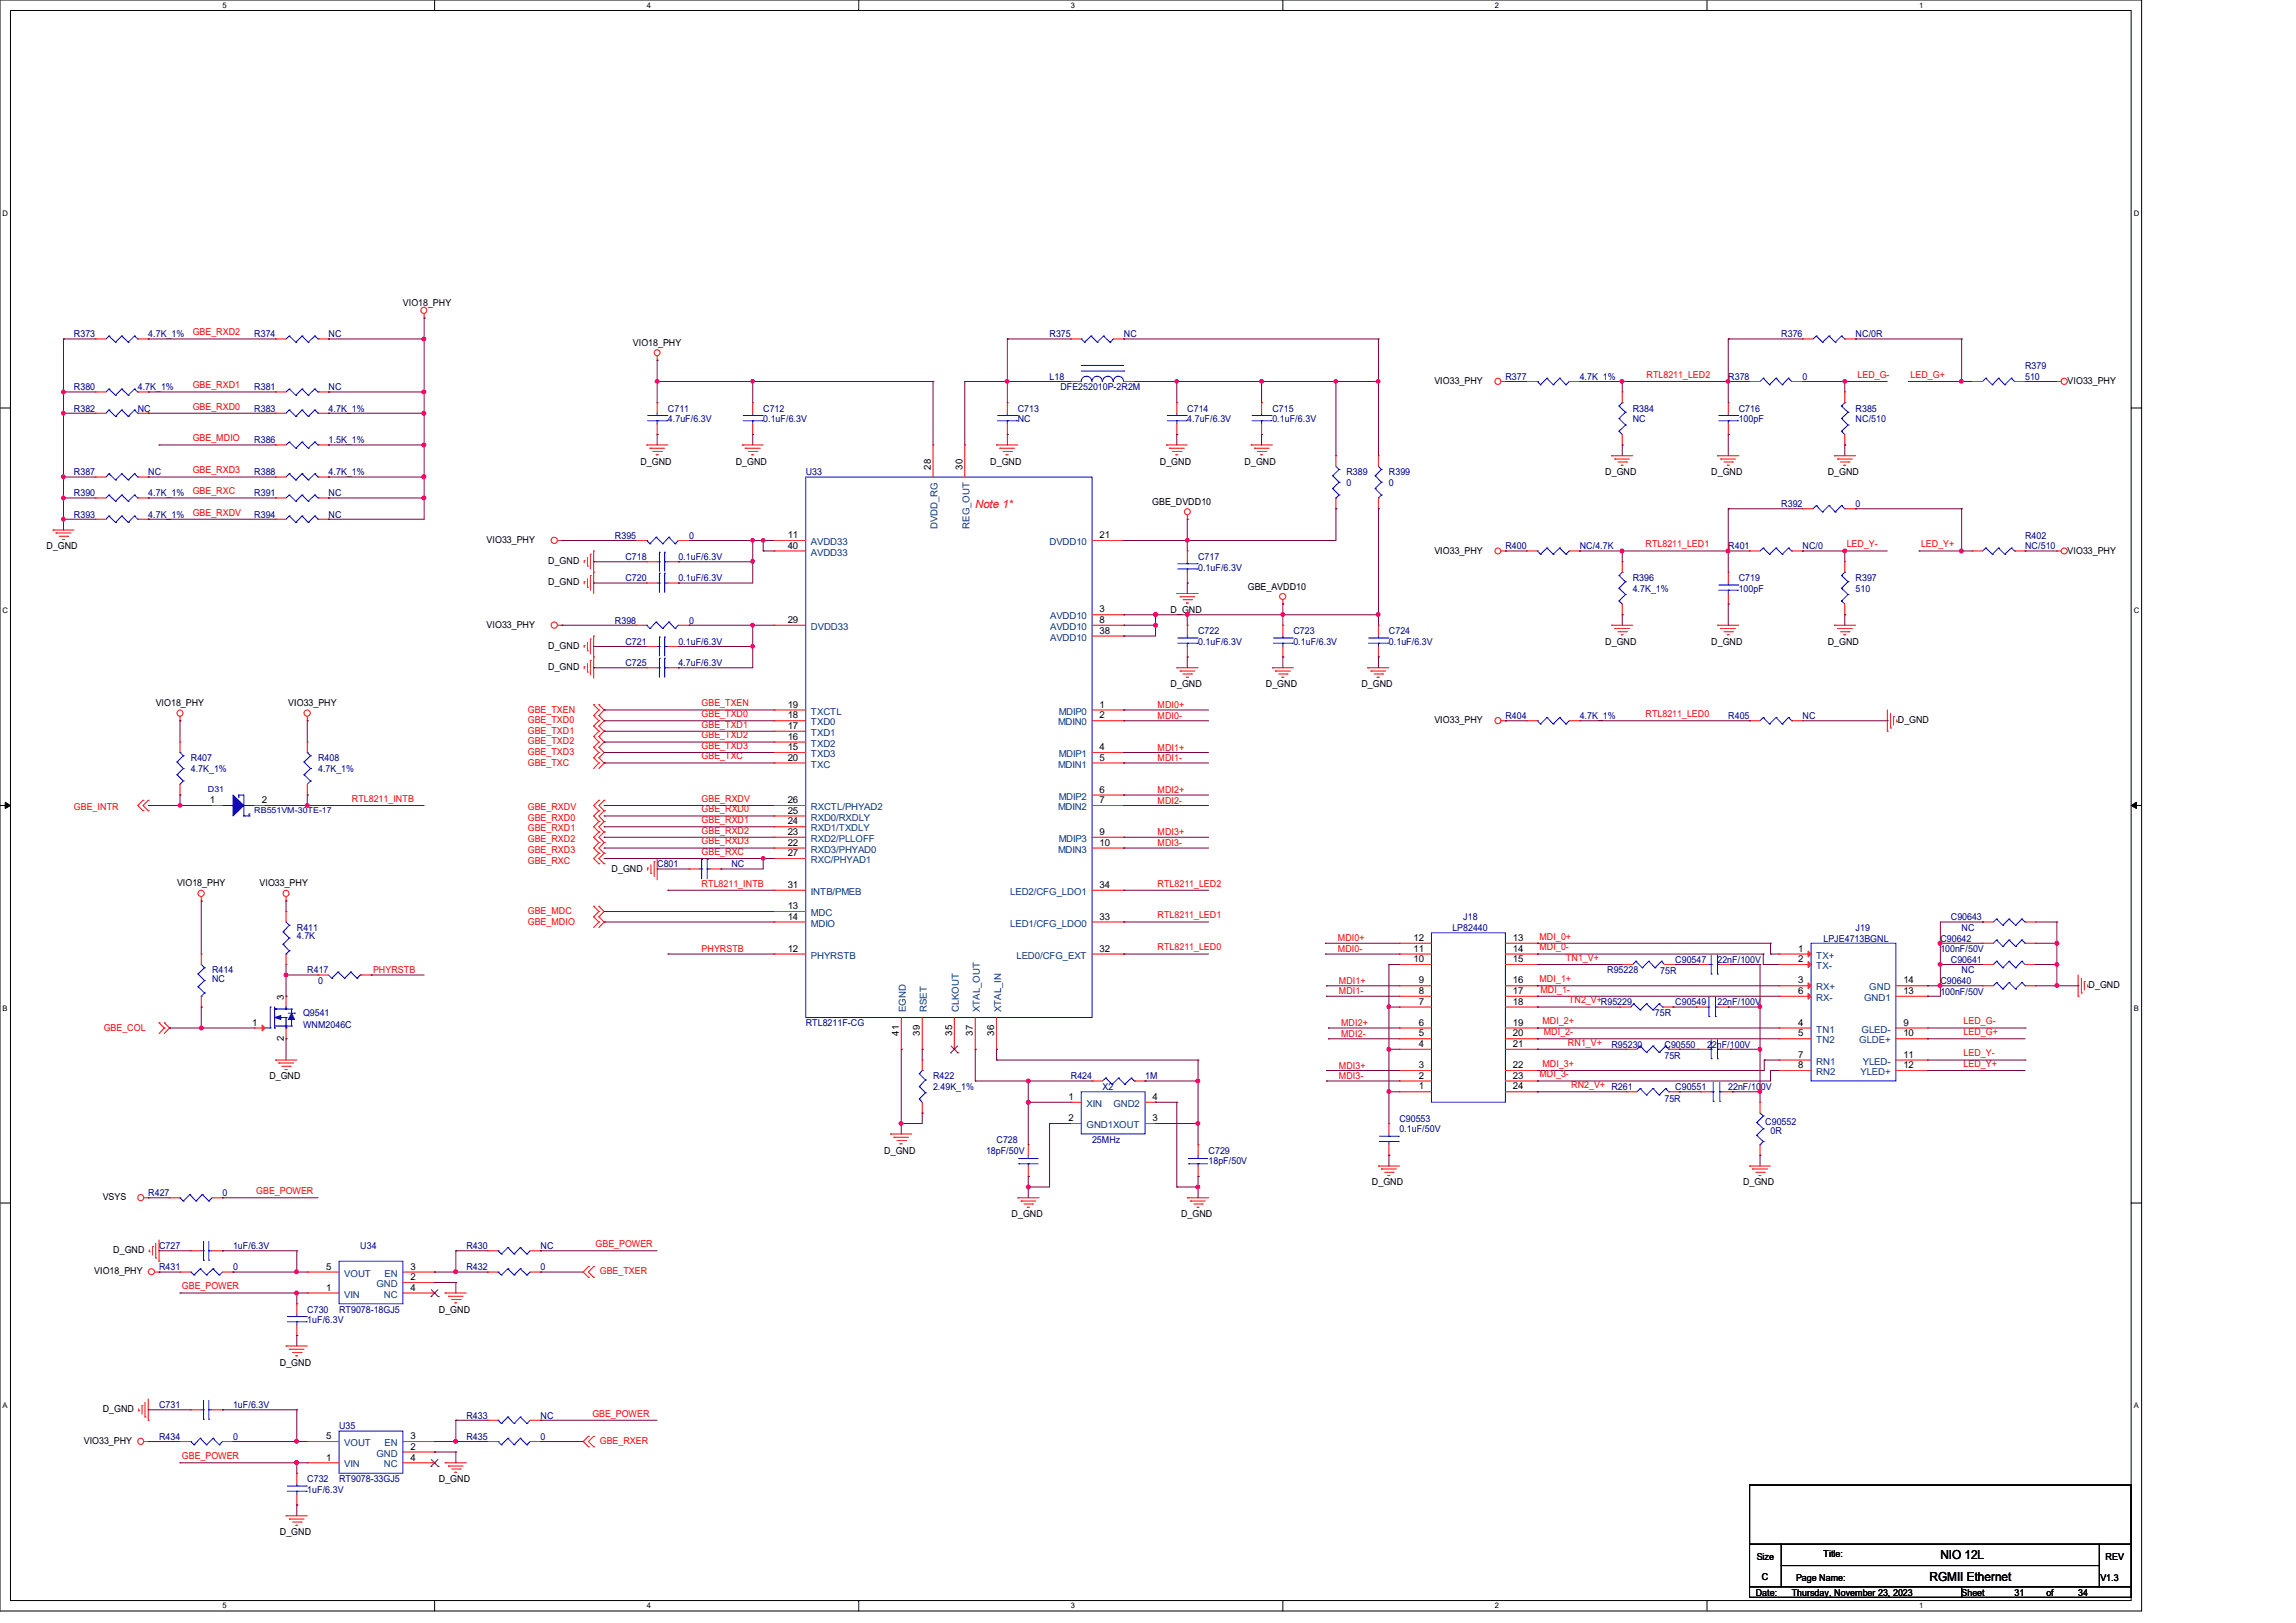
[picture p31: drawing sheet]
<svg xmlns="http://www.w3.org/2000/svg" width="297mm" height="210mm" viewBox="0 0 297 210" stroke-linecap="round" stroke-linejoin="round" font-family="sans-serif">
<defs><g id="words">
<g font-size="1.6">
<text x="251" y="201.7">NIO 12L</text>
<text x="249.6" y="204.6">RGMII Ethernet</text>
</g>
<text font-size="1.5" fill="#f00" x="126.2" y="65.8">Note 1*</text>
<g font-size="1.2">
<text x="52.1" y="39.5">VIO18_PHY</text>
<text x="81.9" y="44.7">VIO18_PHY</text>
<text x="185.5" y="49.7">VIO33_PHY</text>
<text x="267.5" y="49.7">VIO33_PHY</text>
<text x="82.8" y="60.1">D_GND</text>
<text x="95.2" y="60.1">D_GND</text>
<text x="120.4" y="60.7" transform="rotate(-90 120.4 60.7)">28</text>
<text x="124.5" y="60.7" transform="rotate(-90 124.5 60.7)">30</text>
<text x="128.1" y="60.1">D_GND</text>
<text x="149.1" y="65.3">GBE_DVDD10</text>
<text x="150" y="60.1">D_GND</text>
<text x="161" y="60.1">D_GND</text>
<text x="207.6" y="61.5">D_GND</text>
<text x="221.4" y="61.5">D_GND</text>
<text x="236.4" y="61.5">D_GND</text>
<text x="6" y="71.1">D_GND</text>
<text x="62.9" y="70.3">VIO33_PHY</text>
<text x="101.9" y="69.6">11</text>
<text x="101.9" y="71">40</text>
<text x="142.2" y="69.6">21</text>
<text x="185.5" y="71.6">VIO33_PHY</text>
<text x="267.5" y="71.6">VIO33_PHY</text>
<text x="70.9" y="73">D_GND</text>
<text x="70.9" y="75.7">D_GND</text>
<text x="161.4" y="76.3">GBE_AVDD10</text>
<text x="62.9" y="81.2">VIO33_PHY</text>
<text x="70.9" y="84">D_GND</text>
<text x="101.9" y="80.6">29</text>
<text x="142.2" y="79.2">3</text>
<text x="142.2" y="80.6">8</text>
<text x="142.2" y="82">38</text>
<text x="151.4" y="79.3">D_GND</text>
<text x="207.6" y="83.4">D_GND</text>
<text x="221.4" y="83.4">D_GND</text>
<text x="236.4" y="83.4">D_GND</text>
<text x="70.9" y="86.7">D_GND</text>
<text x="151.4" y="88.9">D_GND</text>
<text x="163.7" y="88.9">D_GND</text>
<text x="176.1" y="88.9">D_GND</text>
<text x="20.2" y="91.4">VIO18_PHY</text>
<text x="37.3" y="91.4">VIO33_PHY</text>
<text x="101.9" y="95.7">16</text>
<text x="101.9" y="94.3">17</text>
<text x="101.9" y="93">18</text>
<text x="101.9" y="91.6">19</text>
<text x="142.2" y="91.6">1</text>
<text x="142.2" y="93">2</text>
<text x="185.5" y="93.6">VIO33_PHY</text>
<text x="245.5" y="93.6">D_GND</text>
<text x="101.9" y="97.1">15</text>
<text x="101.9" y="98.4">20</text>
<text x="142.2" y="97.1">4</text>
<text x="142.2" y="98.4">5</text>
<text x="27.1" y="103.9">1</text>
<text x="33.9" y="103.9">2</text>
<text x="101.9" y="103.9">26</text>
<text x="101.9" y="105.3">25</text>
<text x="101.9" y="106.7">24</text>
<text x="142.2" y="102.6">6</text>
<text x="142.2" y="103.9">7</text>
<text x="79.1" y="112.8">D_GND</text>
<text x="101.9" y="110.8">27</text>
<text x="101.9" y="108">23</text>
<text x="101.9" y="109.4">22</text>
<text x="142.2" y="108">9</text>
<text x="142.2" y="109.4">10</text>
<text x="22.9" y="114.7">VIO18_PHY</text>
<text x="33.6" y="114.7">VIO33_PHY</text>
<text x="101.9" y="117.6">13</text>
<text x="101.9" y="119">14</text>
<text x="101.9" y="114.9">31</text>
<text x="142.2" y="114.9">34</text>
<text x="142.2" y="119">33</text>
<text x="101.9" y="123.1">12</text>
<text x="142.2" y="123.1">32</text>
<text x="182.8" y="123.1">11</text>
<text x="182.8" y="121.8">12</text>
<text x="182.8" y="124.5">10</text>
<text x="195.7" y="123.1">14</text>
<text x="195.7" y="121.8">13</text>
<text x="195.7" y="124.5">15</text>
<text x="232.6" y="123.1">1</text>
<text x="232.6" y="124.5">2</text>
<text x="36.7" y="129.3" transform="rotate(-90 36.7 129.3)">3</text>
<text x="183.5" y="127.3">9</text>
<text x="183.5" y="128.6">8</text>
<text x="183.5" y="130">7</text>
<text x="195.7" y="127.3">16</text>
<text x="195.7" y="128.6">17</text>
<text x="195.7" y="130">18</text>
<text x="232.6" y="127.3">3</text>
<text x="232.6" y="128.6">6</text>
<text x="246.2" y="128.6">13</text>
<text x="246.2" y="127.3">14</text>
<text x="270.2" y="127.8">D_GND</text>
<text x="32.6" y="132.7">1</text>
<text x="36.7" y="134.7" transform="rotate(-90 36.7 134.7)">2</text>
<text x="116.3" y="134" transform="rotate(-90 116.3 134)">41</text>
<text x="119" y="134" transform="rotate(-90 119 134)">39</text>
<text x="123.1" y="134" transform="rotate(-90 123.1 134)">35</text>
<text x="125.9" y="134" transform="rotate(-90 125.9 134)">37</text>
<text x="128.6" y="134" transform="rotate(-90 128.6 134)">36</text>
<text x="183.5" y="132.7">6</text>
<text x="183.5" y="134.1">5</text>
<text x="183.5" y="135.5">4</text>
<text x="195.7" y="132.7">19</text>
<text x="195.7" y="134.1">20</text>
<text x="195.7" y="135.5">21</text>
<text x="232.6" y="132.7">4</text>
<text x="232.6" y="134.1">5</text>
<text x="232.6" y="136.9">7</text>
<text x="246.2" y="134.1">10</text>
<text x="246.2" y="132.7">9</text>
<text x="246.2" y="136.9">11</text>
<text x="34.8" y="139.7">D_GND</text>
<text x="138.2" y="142.3">1</text>
<text x="149.1" y="142.3">4</text>
<text x="183.5" y="138.2">3</text>
<text x="183.5" y="139.6">2</text>
<text x="183.5" y="141">1</text>
<text x="195.7" y="138.2">22</text>
<text x="195.7" y="139.6">23</text>
<text x="195.7" y="141">24</text>
<text x="232.6" y="138.2">8</text>
<text x="246.2" y="138.2">12</text>
<text x="114.4" y="149.3">D_GND</text>
<text x="138.2" y="145.1">2</text>
<text x="149.1" y="145.1">3</text>
<text x="13.3" y="155.3">VSYS</text>
<text x="177.5" y="153.4">D_GND</text>
<text x="225.5" y="153.4">D_GND</text>
<text x="130.9" y="157.5">D_GND</text>
<text x="152.8" y="157.5">D_GND</text>
<text x="12.2" y="164.9">VIO18_PHY</text>
<text x="14.6" y="162.1">D_GND</text>
<text x="42.2" y="164.3">5</text>
<text x="42.2" y="167">1</text>
<text x="53.1" y="164.3">3</text>
<text x="53.1" y="165.7">2</text>
<text x="53.1" y="167">4</text>
<text x="56.8" y="169.8">D_GND</text>
<text x="36.2" y="176.7">D_GND</text>
<text x="13.3" y="182.7">D_GND</text>
<text x="10.8" y="186.9">VIO33_PHY</text>
<text x="42.2" y="186.2">5</text>
<text x="42.2" y="189">1</text>
<text x="53.1" y="186.2">3</text>
<text x="53.1" y="187.6">2</text>
<text x="53.1" y="189">4</text>
<text x="56.8" y="191.8">D_GND</text>
<text x="36.2" y="198.6">D_GND</text>
<text x="227.2" y="201.8">Size</text>
<text x="235.9" y="201.5">Title:</text>
<text x="272.4" y="201.8">REV</text>
<text x="227.1" y="206.5">Date:</text>
<text x="227.9" y="204.4">C</text>
<text x="231.8" y="206.5">Thursday, November 23, 2023</text>
<text x="232.3" y="204.6">Page Name:</text>
<text x="253.7" y="206.5">Sheet</text>
<text x="260.6" y="206.5">31</text>
<text x="264.7" y="206.5">of</text>
<text x="268.8" y="206.5">34</text>
<text x="271.7" y="204.6">V1.3</text>
</g>
<g font-size="1.2" fill="#00007f">
<text x="9.6" y="43.6">R373</text>
<text x="19.2" y="43.6">4.7K_1%</text>
<text x="32.9" y="43.6">R374</text>
<text x="42.5" y="43.6">NC</text>
<text x="135.8" y="43.6">R375</text>
<text x="145.4" y="43.6">NC</text>
<text x="230.4" y="43.6">R376</text>
<text x="240" y="43.6">NC/0R</text>
<text x="262" y="47.8">R379</text>
<text x="9.6" y="53.3">R382</text>
<text x="9.6" y="50.5">R380</text>
<text x="17.8" y="53.3">NC</text>
<text x="17.8" y="50.5">4.7K_1%</text>
<text x="32.9" y="50.5">R381</text>
<text x="32.9" y="53.3">R383</text>
<text x="42.5" y="50.5">NC</text>
<text x="42.5" y="53.3">4.7K_1%</text>
<text x="86.4" y="53.3">C711</text>
<text x="98.7" y="53.3">C712</text>
<text x="131.7" y="53.3">C713</text>
<text x="135.8" y="49.2">L18</text>
<text x="137.2" y="50.5">DFE252010P-2R2M</text>
<text x="153.6" y="53.3">C714</text>
<text x="164.6" y="53.3">C715</text>
<text x="194.7" y="49.2">R377</text>
<text x="204.3" y="49.2">4.7K_1%</text>
<text x="211.2" y="53.3">R384</text>
<text x="223.6" y="49.2">R378</text>
<text x="224.9" y="53.3">C716</text>
<text x="233.2" y="49.2">0</text>
<text x="240" y="53.3">R385</text>
<text x="262" y="49.2">510</text>
<text x="32.9" y="57.4">R386</text>
<text x="42.5" y="57.4">1.5K_1%</text>
<text x="86.4" y="54.6">4.7uF/6.3V</text>
<text x="98.7" y="54.6">0.1uF/6.3V</text>
<text x="131.7" y="54.6">NC</text>
<text x="153.6" y="54.6">4.7uF/6.3V</text>
<text x="164.6" y="54.6">0.1uF/6.3V</text>
<text x="211.2" y="54.6">NC</text>
<text x="224.9" y="54.6">100pF</text>
<text x="240" y="54.6">NC/510</text>
<text x="9.6" y="64.2">R390</text>
<text x="9.6" y="61.5">R387</text>
<text x="19.2" y="64.2">4.7K_1%</text>
<text x="19.2" y="61.5">NC</text>
<text x="32.9" y="61.5">R388</text>
<text x="32.9" y="64.2">R391</text>
<text x="42.5" y="61.5">4.7K_1%</text>
<text x="42.5" y="64.2">NC</text>
<text x="104.2" y="61.5">U33</text>
<text x="174.2" y="61.5">R389</text>
<text x="174.2" y="62.9">0</text>
<text x="179.7" y="61.5">R399</text>
<text x="179.7" y="62.9">0</text>
<text x="230.4" y="65.6">R392</text>
<text x="240" y="65.6">0</text>
<text x="9.6" y="67">R393</text>
<text x="19.2" y="67">4.7K_1%</text>
<text x="32.9" y="67">R394</text>
<text x="42.5" y="67">NC</text>
<text x="79.5" y="69.7">R395</text>
<text x="89.2" y="69.7">0</text>
<text x="194.7" y="71.1">R400</text>
<text x="204.3" y="71.1">NC/4.7K</text>
<text x="223.6" y="71.1">R401</text>
<text x="233.2" y="71.1">NC/0</text>
<text x="262" y="69.7">R402</text>
<text x="262" y="71.1">NC/510</text>
<text x="80.9" y="75.2">C720</text>
<text x="80.9" y="72.4">C718</text>
<text x="87.8" y="75.2">0.1uF/6.3V</text>
<text x="87.8" y="72.4">0.1uF/6.3V</text>
<text x="155" y="72.4">C717</text>
<text x="155" y="73.8">0.1uF/6.3V</text>
<text x="211.2" y="75.2">R396</text>
<text x="211.2" y="76.6">4.7K_1%</text>
<text x="224.9" y="75.2">C719</text>
<text x="224.9" y="76.6">100pF</text>
<text x="240" y="75.2">R397</text>
<text x="240" y="76.6">510</text>
<text x="79.5" y="80.7">R398</text>
<text x="80.9" y="83.4">C721</text>
<text x="87.8" y="83.4">0.1uF/6.3V</text>
<text x="89.2" y="80.7">0</text>
<text x="155" y="82">C722</text>
<text x="155" y="83.4">0.1uF/6.3V</text>
<text x="167.3" y="82">C723</text>
<text x="167.3" y="83.4">0.1uF/6.3V</text>
<text x="179.7" y="82">C724</text>
<text x="179.7" y="83.4">0.1uF/6.3V</text>
<text x="80.9" y="86.1">C725</text>
<text x="87.8" y="86.1">4.7uF/6.3V</text>
<text x="194.7" y="93">R404</text>
<text x="204.3" y="93">4.7K_1%</text>
<text x="223.6" y="93">R405</text>
<text x="233.2" y="93">NC</text>
<text x="24.7" y="98.5">R407</text>
<text x="24.7" y="99.9">4.7K_1%</text>
<text x="41.1" y="98.5">R408</text>
<text x="41.1" y="99.9">4.7K_1%</text>
<text x="85" y="112.2">C801</text>
<text x="94.6" y="112.2">NC</text>
<text x="189.3" y="119.1">J18</text>
<text x="252.3" y="119.1">C90643</text>
<text x="27.4" y="125.9">R414</text>
<text x="38.4" y="120.4">R411</text>
<text x="38.4" y="121.5">4.7K</text>
<text x="39.8" y="125.9">R417</text>
<text x="187.9" y="120.4">LP82440</text>
<text x="207.9" y="125.9">R95228</text>
<text x="216.7" y="124.6">C90547</text>
<text x="222.2" y="124.6">22nF/100V</text>
<text x="235.9" y="121.8">LPJE4713BGNL</text>
<text x="240" y="120.4">J19</text>
<text x="251" y="121.8">C90642</text>
<text x="251" y="123.2">100nF/50V</text>
<text x="252.3" y="124.6">C90641</text>
<text x="253.7" y="120.4">NC</text>
<text x="253.7" y="125.9">NC</text>
<text x="27.4" y="127">NC</text>
<text x="39.2" y="131.4">Q9541</text>
<text x="41.1" y="127.3">0</text>
<text x="214.1" y="131.4">75R</text>
<text x="214.8" y="126.1">75R</text>
<text x="216.7" y="130">C90549</text>
<text x="222.2" y="130">22nF/100V</text>
<text x="251" y="127.3">C90640</text>
<text x="251" y="128.7">100nF/50V</text>
<text x="39.2" y="133.1">WNM2046C</text>
<text x="104.2" y="132.8">RTL8211F-CG</text>
<text x="208.4" y="135.6">R95230</text>
<text x="215.3" y="137">75R</text>
<text x="215.3" y="135.6">C90550</text>
<text x="220.8" y="135.6">22nF/100V</text>
<text x="120.7" y="139.7">R422</text>
<text x="120.7" y="141">2.49K_1%</text>
<text x="138.5" y="139.7">R424</text>
<text x="142.6" y="141">X2</text>
<text x="148.1" y="139.7">1M</text>
<text x="215.3" y="142.5">75R</text>
<text x="216.7" y="141">C90551</text>
<text x="223.6" y="141">22nF/100V</text>
<text x="127.6" y="149.3">18pF/50V</text>
<text x="128.9" y="147.9">C728</text>
<text x="141.3" y="147.9">25MHz</text>
<text x="156.3" y="149.3">C729</text>
<text x="181" y="145.2">C90553</text>
<text x="181" y="146.5">0.1uF/50V</text>
<text x="228.3" y="145.5">C90552</text>
<text x="229" y="146.8">0R</text>
<text x="19.2" y="154.7">R427</text>
<text x="28.8" y="154.7">0</text>
<text x="156.3" y="150.6">18pF/50V</text>
<text x="20.6" y="161.6">C727</text>
<text x="30.1" y="161.6">1uF/6.3V</text>
<text x="46.6" y="161.6">U34</text>
<text x="60.3" y="161.6">R430</text>
<text x="69.9" y="161.6">NC</text>
<text x="20.6" y="164.3">R431</text>
<text x="30.1" y="164.3">0</text>
<text x="60.3" y="164.3">R432</text>
<text x="69.9" y="164.3">0</text>
<text x="39.8" y="169.8">C730</text>
<text x="39.8" y="171.2">1uF/6.3V</text>
<text x="43.9" y="169.8">RT9078-18GJ5</text>
<text x="20.6" y="182.2">C731</text>
<text x="30.1" y="182.2">1uF/6.3V</text>
<text x="43.9" y="184.9">U35</text>
<text x="60.3" y="183.6">R433</text>
<text x="69.9" y="183.6">NC</text>
<text x="20.6" y="186.3">R434</text>
<text x="30.1" y="186.3">0</text>
<text x="39.8" y="191.8">C732</text>
<text x="43.9" y="191.8">RT9078-33GJ5</text>
<text x="60.3" y="186.3">R435</text>
<text x="69.9" y="186.3">0</text>
<text x="39.8" y="193.2">1uF/6.3V</text>
</g>
<g font-size="1.2" fill="#f00">
<text x="24.9" y="43.4">GBE_RXD2</text>
<text x="24.9" y="53">GBE_RXD0</text>
<text x="24.9" y="50.3">GBE_RXD1</text>
<text x="213" y="48.9">RTL8211_LED2</text>
<text x="240.3" y="48.9">LED_G-</text>
<text x="247.1" y="48.9">LED_G+</text>
<text x="24.9" y="57.1">GBE_MDIO</text>
<text x="24.9" y="64">GBE_RXC</text>
<text x="24.9" y="61.3">GBE_RXD3</text>
<text x="24.9" y="66.7">GBE_RXDV</text>
<text x="212.9" y="70.8">RTL8211_LED1</text>
<text x="238.9" y="70.8">LED_Y-</text>
<text x="248.5" y="70.8">LED_Y+</text>
<text x="68.3" y="92.2">GBE_TXEN</text>
<text x="68.3" y="93.6">GBE_TXD0</text>
<text x="68.3" y="95">GBE_TXD1</text>
<text x="90.8" y="91.4">GBE_TXEN</text>
<text x="90.8" y="92.8">GBE_TXD0</text>
<text x="90.8" y="94.2">GBE_TXD1</text>
<text x="90.8" y="95.5">GBE_TXD2</text>
<text x="149.7" y="91.6">MDI0+</text>
<text x="149.7" y="93">MDI0-</text>
<text x="212.9" y="92.8">RTL8211_LED0</text>
<text x="68.3" y="96.3">GBE_TXD2</text>
<text x="68.3" y="97.7">GBE_TXD3</text>
<text x="68.3" y="99.1">GBE_TXC</text>
<text x="90.8" y="98.3">GBE_TXC</text>
<text x="90.8" y="96.9">GBE_TXD3</text>
<text x="149.7" y="98.5">MDI1-</text>
<text x="149.7" y="97.1">MDI1+</text>
<text x="9.6" y="104.8">GBE_INTR</text>
<text x="45.5" y="103.8">RTL8211_INTB</text>
<text x="68.3" y="104.8">GBE_RXDV</text>
<text x="68.3" y="106.2">GBE_RXD0</text>
<text x="68.3" y="107.6">GBE_RXD1</text>
<text x="90.8" y="103.8">GBE_RXDV</text>
<text x="90.8" y="105.1">GBE_RXD0</text>
<text x="90.8" y="106.5">GBE_RXD1</text>
<text x="90.8" y="107.9">GBE_RXD2</text>
<text x="149.7" y="104">MDI2-</text>
<text x="149.7" y="102.6">MDI2+</text>
<text x="68.3" y="108.9">GBE_RXD2</text>
<text x="68.3" y="110.3">GBE_RXD3</text>
<text x="68.3" y="111.8">GBE_RXC</text>
<text x="90.8" y="110.6">GBE_RXC</text>
<text x="90.8" y="109.3">GBE_RXD3</text>
<text x="149.7" y="109.5">MDI3-</text>
<text x="149.7" y="108.1">MDI3+</text>
<text x="68.3" y="118.3">GBE_MDC</text>
<text x="68.3" y="119.6">GBE_MDIO</text>
<text x="90.8" y="114.7">RTL8211_INTB</text>
<text x="149.7" y="114.7">RTL8211_LED2</text>
<text x="149.7" y="118.8">RTL8211_LED1</text>
<text x="48.3" y="125.9">PHYRSTB</text>
<text x="90.8" y="123.2">PHYRSTB</text>
<text x="149.7" y="123">RTL8211_LED0</text>
<text x="173.1" y="121.8">MDI0+</text>
<text x="173.1" y="123.2">MDI0-</text>
<text x="199.1" y="121.6">MDI_0+</text>
<text x="199.1" y="123">MDI_0-</text>
<text x="202.6" y="124.3">TN1_V+</text>
<text x="173.2" y="127.3">MDI1+</text>
<text x="173.2" y="128.7">MDI1-</text>
<text x="199.1" y="127.1">MDI_1+</text>
<text x="199.3" y="128.4">MDI_1-</text>
<text x="202.9" y="129.8">TN2_V+R95229</text>
<text x="13.4" y="133.4">GBE_COL</text>
<text x="173.5" y="132.8">MDI2+</text>
<text x="173.5" y="134.2">MDI2-</text>
<text x="199.5" y="132.5">MDI_2+</text>
<text x="199.7" y="133.9">MDI_2-</text>
<text x="202.8" y="135.3">RN1_V+</text>
<text x="254" y="132.5">LED_G-</text>
<text x="254" y="133.9">LED_G+</text>
<text x="254" y="136.7">LED_Y-</text>
<text x="173.2" y="138.3">MDI3+</text>
<text x="173.2" y="139.6">MDI3-</text>
<text x="199.1" y="139.4">MDI_3-</text>
<text x="199.5" y="138.1">MDI_3+</text>
<text x="203.2" y="140.8">RN2_V+ R261</text>
<text x="254" y="138.1">LED_Y+</text>
<text x="33.1" y="154.5">GBE_POWER</text>
<text x="77" y="161.4">GBE_POWER</text>
<text x="23.5" y="166.8">GBE_POWER</text>
<text x="77.6" y="164.9">GBE_TXER</text>
<text x="76.6" y="183.3">GBE_POWER</text>
<text x="23.5" y="188.8">GBE_POWER</text>
<text x="77.6" y="186.9">GBE_RXER</text>
</g>
<g font-size="1.2" fill="#003f7f">
<text x="104.9" y="70.5">AVDD33</text>
<text x="104.9" y="71.9">AVDD33</text>
<text x="121.3" y="68.5" transform="rotate(-90 121.3 68.5)">DVDD_RG</text>
<text x="125.4" y="68.4" transform="rotate(-90 125.4 68.4)">REG_OUT</text>
<text x="135.8" y="70.5">DVDD10</text>
<text x="104.9" y="81.5">DVDD33</text>
<text x="135.8" y="80.1">AVDD10</text>
<text x="135.8" y="81.5">AVDD10</text>
<text x="135.8" y="82.9">AVDD10</text>
<text x="104.9" y="95.2">TXD1</text>
<text x="104.9" y="93.9">TXD0</text>
<text x="104.9" y="92.5">TXCTL</text>
<text x="136.9" y="93.9">MDIN0</text>
<text x="136.9" y="92.5">MDIP0</text>
<text x="104.9" y="98">TXD3</text>
<text x="104.9" y="96.6">TXD2</text>
<text x="104.9" y="99.3">TXC</text>
<text x="136.9" y="99.3">MDIN1</text>
<text x="136.9" y="98">MDIP1</text>
<text x="104.9" y="104.8">RXCTL/PHYAD2</text>
<text x="104.9" y="106.2">RXD0/RXDLY</text>
<text x="104.9" y="107.6">RXD1/TXDLY</text>
<text x="136.9" y="104.8">MDIN2</text>
<text x="136.9" y="103.5">MDIP2</text>
<text x="104.9" y="111.7">RXC/PHYAD1</text>
<text x="104.9" y="108.9">RXD2/PLLOFF</text>
<text x="104.9" y="110.3">RXD3/PHYAD0</text>
<text x="136.9" y="110.3">MDIN3</text>
<text x="136.9" y="108.9">MDIP3</text>
<text x="104.9" y="118.5">MDC</text>
<text x="104.9" y="119.9">MDIO</text>
<text x="104.9" y="115.8">INTB/PMEB</text>
<text x="130.7" y="115.8">LED2/CFG_LDO1</text>
<text x="130.7" y="119.9">LED1/CFG_LDO0</text>
<text x="104.9" y="124">PHYRSTB</text>
<text x="131.5" y="124">LED0/CFG_EXT</text>
<text x="234.9" y="124">TX+</text>
<text x="234.9" y="125.4">TX-</text>
<text x="117.2" y="131" transform="rotate(-90 117.2 131)">EGND</text>
<text x="119.9" y="131" transform="rotate(-90 119.9 131)">RSET</text>
<text x="124" y="131" transform="rotate(-90 124 131)">CLKOUT</text>
<text x="126.7" y="131" transform="rotate(-90 126.7 131)">XTAL_OUT</text>
<text x="129.5" y="131" transform="rotate(-90 129.5 131)">XTAL_IN</text>
<text x="234.9" y="128.1">RX+</text>
<text x="234.9" y="129.5">RX-</text>
<text x="241.1" y="129.5">GND1</text>
<text x="241.8" y="128.1">GND</text>
<text x="234.9" y="133.6">TN1</text>
<text x="234.9" y="135">TN2</text>
<text x="234.9" y="137.8">RN1</text>
<text x="240.5" y="135">GLDE+</text>
<text x="240.8" y="133.6">GLED-</text>
<text x="241" y="137.8">YLED-</text>
<text x="140.5" y="143.2">XIN</text>
<text x="144" y="143.2">GND2</text>
<text x="234.9" y="139.1">RN2</text>
<text x="240.7" y="139.1">YLED+</text>
<text x="140.5" y="146">GND1XOUT</text>
<text x="44.5" y="165.2">VOUT</text>
<text x="44.5" y="167.9">VIN</text>
<text x="48.7" y="166.5">GND</text>
<text x="49.7" y="167.9">NC</text>
<text x="49.7" y="165.2">EN</text>
<text x="44.5" y="187.1">VOUT</text>
<text x="44.5" y="189.9">VIN</text>
<text x="48.7" y="188.5">GND</text>
<text x="49.7" y="189.9">NC</text>
<text x="49.7" y="187.1">EN</text>
</g>
<g font-size="1.1" fill="#00007f">
<text x="26.9" y="102.4">D31</text>
<text x="32.9" y="105.2">RB551VM-30TE-17</text>
</g>
<g font-size="1">
<text x="28.8" y="1">5</text>
<text x="83.7" y="1">4</text>
<text x="138.5" y="1">3</text>
<text x="193.4" y="1">2</text>
<text x="248.2" y="1">1</text>
<text x=".3" y="27.9">D</text>
<text x="276" y="27.9">D</text>
<text x=".3" y="79.4">C</text>
<text x="276" y="79.4">C</text>
<text x=".3" y="130.8">B</text>
<text x="276" y="130.8">B</text>
<text x=".3" y="182.2">A</text>
<text x="276" y="182.2">A</text>
<text x="28.8" y="208.1">5</text>
<text x="83.7" y="208.1">4</text>
<text x="138.5" y="208.1">3</text>
<text x="193.4" y="208.1">2</text>
<text x="248.2" y="208.1">1</text>
</g>
</g></defs>
<g fill="none" stroke="#000" stroke-width=".13">
<path d="M0 0h277v208.5h-277zM1.4 1.4h274.3v205.7h-274.3zM56.2 0v1.4M111.1 0v1.4M165.9 0v1.4M220.8 0v1.4M0 52.8h1.4M275.7 52.8h1.3M0 104.2h1.4M.7 103.8l.7 .4-.7 .4zM275.7 104.2l.7-.4v.8zM275.7 104.2h1.3"/>
<path d="M0 155.7h1.4M275.7 155.7h1.3M226.3 192.2h49.4v7.6h-49.4zM226.3 199.8h4.1v5.5h-4.1zM230.4 199.8h41.2v2.8h-41.2zM271.6 199.8h4.1v5.5h-4.1zM56.2 207.1v1.4M111.1 207.1v1.4M165.9 207.1v1.4M220.8 207.1v1.4M226.3 205.3h27.4v1.4h-27.4zM230.4 202.6h41.2v2.7h-41.2z"/>
<path d="M253.7 205.3h22v1.4h-22z"/>
</g>
<path d="M.7 103.8l.7 .4-.7 .4zM275.7 104.2l.7-.4v.8z" fill="#000"/>
<g fill="none" stroke="#f00" stroke-width=".13">
<path d="M54.9 41.1h.1M54.9 40.6v.5M83.7 57.6h.1M83.7 57.6h2.7M84.1 58h.1M84.1 58h1.9M84.5 58.4h1.1M84.9 58.8h.1M84.9 58.8h.3M85 46.6h.1M85 46.1v.5M85.6 58.4h.1"/>
<path d="M96 57.6h.1M96 57.6h2.7M96.4 58h.1M96.4 58h1.9M96.8 58.4h1.1M97.2 58.8h.1M97.2 58.8h.3M97.9 58.4h.1M128.9 57.6h.1M128.9 57.6h2.8M129.3 58h.1M129.3 58h1.9"/>
<path d="M129.8 58.4h1.1M130.1 58.8h.1M130.1 58.8h.3M130.9 58.4h.1M150.9 57.6h.1M150.9 57.6h2.7M151.3 58h.1M151.3 58h1.9M151.7 58.4h1.1M152.1 58.8h.1M152.1 58.8h.3M152.8 58.4h.1"/>
<path d="M161.8 57.6h.1M161.8 57.6h2.8M162.3 58h.1M162.3 58h1.9M162.6 58.4h1.1M163.1 58.8h.1M163.1 58.8h.2M163.2 56.2h.1M163.2 52.1h.1M163.2 52.1v1.4M163.2 54.9v1.3M163.7 58.4h.1"/>
<path d="M194.2 49.4h.5M194.7 49.4h.1M208.4 59h.1M208.4 59h2.8M208.9 59.4h.1M208.9 59.4h1.9M209.3 59.8h1.1M210.4 59.8h.1M222.2 59h.1M222.2 59h2.7M222.6 59.4h.1M222.6 59.4h1.9"/>
<path d="M223 59.8h1.1M224.1 59.8h.1M237.3 59h.1M237.3 59h2.7M237.7 59.4h.1M237.7 59.4h1.9M238.1 59.8h1.1M238.6 57.6h.1M238.6 50.7h.1M238.6 50.7v1.4M238.6 56.2v1.4M239.2 59.8h.1"/>
<path d="M255.1 49.4h.1M255.1 49.4h1.4M260.6 49.4h1.4M262 49.4h.1M266.1 49.4h.1M266.1 49.4h.5M6.9 68.6h.1M6.9 68.6h2.7M7.2 69h.1M7.2 69h2M7.7 69.4h1.1M8.1 69.8h.1"/>
<path d="M8.1 69.8h.2M8.8 69.4h.1M12.3 64.4h.1M12.3 64.4h1.4M17.8 64.4h1.4M19.2 64.4h.1M72.1 69.9h.6M72.7 69.9h.1M75.6 72.6h.1M75.6 75.3h.1M75.6 72.6v.2M75.6 75.3v.3"/>
<path d="M76 73.2h.1M76 76h.1M76 72.1v1.1M76 74.9v1.1M76.4 71.7h.1M76.4 74.5h.1M76.4 71.7v1.9M76.4 74.5v1.9M76.8 71.3h.1M76.8 74h.1M76.8 71.3v5.5M152.2 76.8h.1"/>
<path d="M152.2 76.8h2.8M152.7 77.2h.1M152.7 77.2h1.9M153 77.6h1.1M153.5 78h.1M153.5 78h.3M153.6 67.2h.1M153.6 66.6v.6M154.1 77.6h.1M165.9 78.1h.1M165.9 77.6v.5M194.2 71.3h.5"/>
<path d="M194.7 71.3h.1M209.7 60.2h.1M209.7 60.2h.3M209.8 79.5h.1M209.8 72.7h.1M209.8 72.7v1.3M209.8 78.1v1.4M223.4 60.2h.1M223.4 60.2h.3M238.5 60.2h.1M238.5 60.2h.3M266.1 71.3h.1"/>
<path d="M266.1 71.3h.5M23.3 93.3h.1M23.3 92.7v.6M39.8 93.3h.1M39.8 92.7v.6M72.1 80.9h.6M72.7 80.9h.1M75.6 86.3h.1M75.6 83.5h.1M75.6 83.5v.3M75.6 86.3v.2M76 87h.1"/>
<path d="M76 84.2h.1M76 83.1v1.1M76 85.9v1.1M76.4 85.4h.1M76.4 82.7h.1M76.4 82.7v1.9M76.4 85.4v1.9M76.8 85h.1M76.8 82.3h.1M76.8 91.2h.1M76.8 92.6h.1M76.8 93.9h.1"/>
<path d="M76.8 95.3h.1M76.8 96.7h.1M76.8 98h.1M76.8 82.3v5.5M76.8 91.2l.7 .7M76.8 92.6l.7 .7M76.8 93.9l.7 .7M76.8 95.3l.7 .7M76.8 96.7l.7 .7M76.8 98l.7 .7M77.5 91.9h.1M77.5 91.2h.1"/>
<path d="M77.5 93.3h.1M77.5 92.6h.1M77.5 94.6h.1M77.5 93.9h.1M77.5 96h.1M77.5 95.3h.1M77.5 97.4h.1M77.5 96.7h.1M77.5 98.7h.1M77.5 98h.1M77.5 91.9l-.7 .7M77.5 91.2l.6 .7"/>
<path d="M77.5 93.3l-.7 .6M77.5 92.6l.6 .7M77.5 94.6l-.7 .7M77.5 93.9l.6 .7M77.5 96l-.7 .7M77.5 95.3l.6 .7M77.5 97.4l-.7 .6M77.5 96.7l.6 .7M77.5 98.7l-.7 .7M77.5 98l.6 .7M78.1 91.9h.1M78.1 93.3h.1"/>
<path d="M78.1 94.6h.1M78.1 96h.1M78.1 97.4h.1M78.1 98.7h.1M78.1 91.9l-.6 .7M78.1 93.3l-.6 .6M78.1 94.6l-.6 .7M78.1 96l-.6 .7M78.1 97.4l-.6 .6M78.1 98.7l-.6 .7M83.7 86.4h.1M83.7 86.4h1.3"/>
<path d="M86.4 86.4h1.4M87.8 86.4h.1M152.2 86.4h.1M152.2 86.4h2.8M152.7 86.8h.1M152.7 86.8h1.9M153 87.2h1.1M153.5 87.6h.1M153.5 87.6h.3M154.1 87.2h.1M164.6 86.4h.1M164.6 86.4h2.7"/>
<path d="M165 86.8h.1M165 86.8h1.9M165.4 87.2h1.1M165.8 87.6h.1M165.8 87.6h.3M166.5 87.2h.1M176.9 86.4h.1M176.9 86.4h2.8M177.3 86.8h.1M177.3 86.8h1.9M177.8 87.2h1.1M178.1 87.6h.1"/>
<path d="M178.1 87.6h.3M178.9 87.2h.1M194.2 93.3h.5M194.7 93.3h.1M197.5 93.3h.1M197.5 93.3h1.4M203 93.3h1.3M204.3 93.3h.1M208.4 80.9h.1M208.4 80.9h2.8M208.9 81.3h.1M208.9 81.3h1.9"/>
<path d="M209.3 81.7h1.1M209.7 82.1h.1M209.7 82.1h.3M210.4 81.7h.1M222.2 80.9h.1M222.2 80.9h2.7M222.6 81.3h.1M222.6 81.3h1.9M223 81.7h1.1M223.4 82.1h.1M223.4 82.1h.3M224.1 81.7h.1"/>
<path d="M237.3 80.9h.1M237.3 80.9h2.7M237.7 81.3h.1M237.7 81.3h1.9M238.1 81.7h1.1M238.5 82.1h.1M238.5 82.1h.3M239.2 81.7h.1M244.1 94.6h.1M244.1 91.9v2.7M244.6 94.2h.1M244.6 92.3v1.9"/>
<path d="M244.9 92.7h.1M244.9 92.7v1.1M245.4 93.4h.1M245.4 93.1v.3M18.5 103.5h.1M18.5 104.9h.1M18.5 103.5l-.7 .7 .7 .7M19.2 103.5h.1M19.2 104.9h.1M19.2 103.5l-.7 .7 .7 .7M26 116.6h.1M26 116v.6"/>
<path d="M37 116.6h.1M37 116v.6M76.8 117.3h.1M76.8 118.6h.1M76.8 117.3l.7 .6M76.8 118.6l.7 .7M77.5 103.5h.1M77.5 104.9h.1M77.5 107.7h.1M77.5 109h.1M77.5 106.3h.1M77.5 110.4h.1"/>
<path d="M77.5 111.8h.1M77.5 117.9h.1M77.5 117.3h.1M77.5 119.3h.1M77.5 118.6h.1M77.5 103.5l-.7 .7 .7 .7M77.5 107.7l-.7 .6 .7 .7M77.5 104.9l-.7 .7 .7 .7M77.5 106.3l-.7 .7 .7 .7M77.5 109l-.7 .7 .7 .7M77.5 110.4l-.7 .7 .7 .7M77.5 117.9l-.7 .7"/>
<path d="M77.5 117.3l.6 .6M77.5 119.3l-.7 .7M77.5 118.6l.6 .7M78.1 103.5h.1M78.1 104.9h.1M78.1 107.7h.1M78.1 109h.1M78.1 106.3h.1M78.1 110.4h.1M78.1 111.8h.1M78.1 117.9h.1M78.1 119.3h.1"/>
<path d="M78.1 103.5l-.6 .7 .6 .7M78.1 107.7l-.6 .6 .6 .7M78.1 104.9l-.6 .7 .6 .7M78.1 106.3l-.6 .7 .6 .7M78.1 109l-.6 .7 .6 .7M78.1 110.4l-.6 .7 .6 .7M78.1 117.9l-.6 .7M78.1 119.3l-.6 .7M83.8 112.3h.1M83.8 112.3v.3M84.2 113h.1M84.2 111.9v1.1"/>
<path d="M84.6 111.5h.1M84.6 111.5v1.9M85 111.1h.1M85 111.1v2.7M256.5 119.3h.1M256.5 119.3h1.4M262 119.3h1.3M263.3 119.3h.1M20.6 132.3h.1M20.6 132.3l.7 .7M21.3 133h.1M21.3 132.3h.1"/>
<path d="M21.3 133l-.7 .7M21.3 132.3l.6 .7M21.9 133h.1M21.9 133l-.6 .7M35.6 137.2h.1M35.6 137.2h2.8M36.1 137.5h.1M36.1 137.5h1.9M36.4 138h1.1M36.9 138.4h.1M36.9 138.4h.3M37.5 138h.1"/>
<path d="M209.6 130.3h.1M209.6 130.3h1.3M215.1 130.3h1.3M216.4 130.3h.1M219.7 124.8h.1M219.7 124.8h1.4M222.5 124.8h1.3M223.8 124.8h.1M256.5 127.6h.1M256.5 127.6h1.4M262 127.6h1.3M263.3 127.6h.1"/>
<path d="M268.8 128.9h.1M268.8 126.2v2.7M269.2 128.5h.1M269.2 126.6v1.9M269.6 127h.1M269.6 127v1.1M270 127.7h.1M270 127.4v.3M18.6 155h.6M19.2 155h.1M115.2 146.7h.1M115.2 146.7h2.7"/>
<path d="M115.6 147.2h.1M115.6 147.2h1.9M116 147.6h1.1M116.4 148h.1M116.4 148h.3M117.1 147.6h.1M131.7 155h.1M131.7 155h2.7M132.1 155.4h.1M132.1 155.4h1.9M132.5 155.8h1.1M132.9 156.2h.1"/>
<path d="M132.9 156.2h.3M133 148.1h.1M133 152.2h.1M133 148.1v1.4M133 150.9v1.3M133.6 155.8h.1M153.6 155h.1M153.6 155h2.7M154 155.4h.1M154 155.4h1.9M154.4 155.8h1.1M154.9 156.2h.1"/>
<path d="M154.9 156.2h.2M155.5 155.8h.1M178.3 150.9h.1M178.3 150.9h2.7M178.7 151.3h.1M178.7 151.3h1.9M179.1 151.7h1.1M179.5 152.1h.1M179.5 152.1h.3M180.2 151.7h.1M226.3 150.9h.1M226.3 150.9h2.7"/>
<path d="M226.7 151.3h.1M226.7 151.3h1.9M227.1 151.7h1.1M227.5 152.1h.1M227.5 152.1h.3M228.2 151.7h.1M19.3 162h.1M19.3 161.7v.3M19.7 161.3h.1M19.7 161.3v1.1M20 164.6h.6M20.2 162.8h.1"/>
<path d="M20.2 160.9v1.9M20.6 163.2h.1M20.6 164.6h.1M20.6 160.4v2.8M37 174.2h.1M37 174.2h2.8M37.4 174.6h.1M37.4 174.6h1.9M37.8 175h1.1M38.3 175.4h.1M38.3 175.4h.2M38.9 175h.1"/>
<path d="M57.6 167.3h.1M57.6 167.3h2.7M58 167.7h.1M58 167.7h1.9M58.4 168.1h1.1M58.8 168.6h.1M58.8 168.6h.3M59.5 168.1h.1M76.1 165.3h.1M76.1 163.9h.1M76.1 163.9l-.7 .7 .7 .7M76.8 163.9h.1"/>
<path d="M76.8 165.3h.1M76.8 163.9l-.7 .7 .7 .7M17.9 182.5h.1M17.9 182.3v.2M18.4 181.9h.1M18.4 181.9v1.1M18.6 186.5h.6M18.8 183.3h.1M18.8 181.4v1.9M19.2 183.8h.1M19.2 186.5h.1M19.2 181v2.8"/>
<path d="M37 196.1h.1M37 196.1h2.8M37.4 196.6h.1M37.4 196.6h1.9M37.8 196.9h1.1M38.3 197.4h.1M38.3 197.4h.2M38.4 194.7h.1M38.4 190.6h.1M38.4 190.6v1.4M38.4 193.4v1.3M38.9 196.9h.1"/>
<path d="M57.6 189.3h.1M57.6 189.3h2.7M58 189.7h.1M58 189.7h1.9M58.4 190.1h1.1M58.8 190.5h.1M58.8 190.5h.3M59.5 190.1h.1M76.1 187.2h.1M76.1 185.8h.1M76.1 185.8l-.7 .7 .7 .7M76.8 185.8h.1"/>
<path d="M76.8 187.2h.1M76.8 185.8l-.7 .7 .7 .7"/>
<circle cx="54.8" cy="40.2" r=".39"/>
<circle cx="85" cy="45.6" r=".38"/>
<circle cx="193.7" cy="49.3" r=".39"/>
<circle cx="267" cy="49.3" r=".4"/>
<circle cx="71.7" cy="69.9" r=".4"/>
<circle cx="153.6" cy="66.2" r=".38"/>
<circle cx="165.9" cy="77.2" r=".39"/>
<circle cx="193.8" cy="71.3" r=".38"/>
<circle cx="267" cy="71.3" r=".39"/>
<circle cx="23.3" cy="92.3" r=".39"/>
<circle cx="39.7" cy="92.3" r=".4"/>
<circle cx="71.7" cy="80.9" r=".4"/>
<circle cx="193.7" cy="93.2" r=".39"/>
<circle cx="26" cy="115.6" r=".4"/>
<circle cx="37" cy="115.6" r=".39"/>
<circle cx="18.2" cy="155" r=".39"/>
<circle cx="19.6" cy="164.6" r=".39"/>
<circle cx="18.2" cy="186.5" r=".39"/>
</g>
<g fill="none" stroke="#00f" stroke-width=".13">
<path d="M162 54.4h2.4M162 53.8h2.4M163.2 53.8h.1M163.2 54.4h.1M163.2 53.5v.3M163.2 54.4v.5M164.4 54.4h.1M164.4 53.8h.1M238.2 55.8h.1M238.2 54.1h.1M238.2 52.5h.1M238.2 55.8l.4 .4"/>
<path d="M238.2 54.1l.9 .9M238.2 52.5l.9 .8M238.6 52.1h.1M238.6 52.1l-.4 .4M239.1 55h.1M239.1 53.3h.1M239.1 55l-.9 .8M239.1 53.3l-.9 .8M256.9 48.9h.1M256.9 48.9l-.4 .5M256.9 48.9l.8 .9M257.7 49.8h.1"/>
<path d="M258.5 48.9h.1M258.5 48.9l-.8 .9M258.5 48.9l.8 .9M259.3 49.8h.1M260.2 48.9h.1M260.2 48.9l-.9 .9M260.2 48.9l.4 .5M260.6 49.4h.1M14.1 64.1h.1M14.1 64.1l-.4 .3M14.1 64.1l.8 .8M14.9 64.9h.1"/>
<path d="M15.7 64.1h.1M15.7 64.1l-.8 .8M15.7 64.1l.9 .8M16.6 64.9h.1M17.4 64.1h.1M17.4 64.1l-.8 .8M17.4 64.1l.4 .3M17.8 64.4h.1M209.4 77.8h.1M209.4 76.1h.1M209.4 74.5h.1M209.4 77.8l.4 .3"/>
<path d="M209.4 76.1l.9 .8M209.4 74.5l.9 .8M209.8 74h.1M209.8 74l-.4 .5M210.3 76.9h.1M210.3 75.3h.1M210.3 76.9l-.9 .9M210.3 75.3l-.9 .8M85 86.4h.3M85.3 86.4h.1M85.3 85.2h.1M85.3 85.2v2.4"/>
<path d="M86 85.2h.1M86 86.4h.1M86 86.4h.4M86 85.2v2.4M198.9 93.3h.1M198.9 93.3l.4 .4M199.3 93.7h.1M200.1 92.8h.1M200.1 92.8l.8 .9M200.1 92.8l-.8 .9M200.9 93.7h.1M201.8 92.8h.1"/>
<path d="M201.8 92.8l.8 .9M201.8 92.8l-.9 .9M202.6 93.7h.1M203 93.3l-.4 .4M258.3 118.9h.1M258.3 118.9l-.4 .4M258.3 118.9l.8 .8M259.1 119.7h.1M259.9 118.9h.1M259.9 118.9l-.8 .8M259.9 118.9l.8 .8M260.7 119.7h.1"/>
<path d="M261.5 118.9h.1M261.5 118.9l-.8 .8M261.5 118.9l.5 .4M262 119.3h.1M34.3 133h.7M35 133h.1M35 130.3h.1M35 130.3v2.7M35.5 133h.1M35.5 130.6h.1M35.5 130.3v2.7M35.5 130.6h1.5"/>
<path d="M35.5 132.8h1.5M35.6 130.6h.1M36.2 131.7h.8M36.9 132.8h.1M37 130.6h.1M37 131.7h.1M37 133h.1M37 132.8h.1M37 130.3v.3M37 131.7v1.3M211.3 129.9h.1M211.3 129.9l-.4 .4"/>
<path d="M211.3 129.9l.9 .8M212.2 130.7h.1M213 129.9h.1M213 129.9l-.8 .8M213 129.9l.8 .8M213.8 130.7h.1M214.6 129.9h.1M214.6 129.9l-.8 .8M214.6 129.9l.5 .4M215.1 130.3h.1M221.1 124.8h.3M221.4 126h.1"/>
<path d="M221.4 124.8h.1M221.4 123.6v2.4M222.2 124.8h.1M222.2 126h.1M222.2 124.8h.3M222.2 123.6v2.4M258.3 127.1h.1M258.3 127.1l-.4 .5M258.3 127.1l.8 .9M259.1 128h.1M259.9 127.1h.1M259.9 127.1l-.8 .9"/>
<path d="M259.9 127.1l.8 .9M260.7 128h.1M261.5 127.1h.1M261.5 127.1l-.8 .9M261.5 127.1l.5 .5M262 127.6h.1M131.8 149.9h.1M131.8 150.6h.1M131.8 149.9h2.5M131.8 150.6h2.5M133 150.6h.1M133 149.9h.1"/>
<path d="M133 149.5v.4M133 150.6v.3M37.2 193h2.4M37.2 192.3h2.4M38.4 192.3h.1M38.4 193h.1M38.4 192v.3M38.4 193v.4M39.6 193h.1M39.6 192.3h.1"/>
</g>
<path d="M35.5 131.7l.8-.3v.5z" fill="#00f"/>
<path d="M35.5 131.7l.8-.3v.5zM37 130.6h.1M37 132.8h.7M37 130.6h.7M37.3 131.1h.8M37.7 132.8h.1M37.7 131.9h.1M37.7 130.6h.1M37.7 130.6v.5M37.7 131.9v.9M38.1 131.1h.1" fill="none" stroke="#00f" stroke-width=".13"/>
<path d="M37.7 131.1l.4 .8h-.8z" fill-rule="evenodd" fill="#00f"/>
<path d="M37.7 131.1l.4 .8h-.8z" fill="none" stroke="#00f" stroke-width=".13"/>
<path d="M33.9 132.6l.4 .4-.4 .4z" fill="#f00"/>
<g fill="none" stroke="#f00" stroke-width=".13">
<path d="M35.6 43.9h.1M35.6 43.9h1.4M41.1 43.9h1.4M42.5 43.9h.1M130.3 56.2h.1M130.3 52.1h.1M130.3 52.1v1.4M130.3 54.9v1.3M138.5 43.9h.1M138.5 43.9h1.4M144 43.9h1.4M145.4 43.9h.1"/>
<path d="M152.2 52.1h.1M152.2 56.2h.1M152.2 52.1v1.4M152.2 54.9v1.3M197.5 49.4h.1M197.5 49.4h1.4M203 49.4h1.3M204.3 49.4h.1M226.3 49.4h.1M226.3 49.4h1.4M231.8 49.4h1.4M233.2 49.4h.1"/>
<path d="M12.3 67.2h.1M12.3 67.2h1.4M17.8 67.2h1.4M19.2 67.2h.1M35.6 67.2h.1M35.6 67.2h1.4M41.1 67.2h1.4M42.5 67.2h.1M82.3 69.9h.1M82.3 69.9h1.4M83.7 75.4h.1M83.7 75.4h1.3"/>
<path d="M86.4 75.4h1.4M87.8 75.4h.1M87.8 69.9h1.4M89.2 69.9h.1M197.5 71.3h.1M197.5 71.3h1.4M203 71.3h1.3M204.3 71.3h.1M226.3 71.3h.1M226.3 71.3h1.4M231.8 71.3h1.4M233.2 65.8h.1"/>
<path d="M233.2 71.3h.1M233.2 65.8h1.3M238.6 65.8h1.4M240 65.8h.1M255.1 71.3h.1M255.1 71.3h1.4M260.6 71.3h1.4M262 71.3h.1M23.3 96h.1M23.3 96v1.4M39.8 96h.1M39.8 96v1.4"/>
<path d="M82.3 80.9h.1M82.3 80.9h1.4M87.8 80.9h1.4M89.2 80.9h.1M153.6 85h.1M153.6 80.9h.1M153.6 80.9v1.4M153.6 83.7v1.3M165.9 85h.1M165.9 80.9h.1M165.9 80.9v1.4M165.9 83.7v1.3"/>
<path d="M23.3 102.9h.1M23.3 101.5v1.4M39.8 102.9h.1M39.8 101.5v1.4M32.9 133h.1M32.9 133h1.4M33.9 132.6l.4 .4-.4 .4zM37 134.4h.1M37 128.9h.1M37 128.9v1.4M37 133v1.4M41.1 126.2h.1"/>
<path d="M41.1 126.2h1.4M46.6 126.2h1.4M48 126.2h.1M209.8 124.8h.1M209.8 124.8h1.4M215.3 124.8h1.4M216.7 124.8h.1M256.5 122h.1M256.5 124.8h.1M256.5 122h1.4M256.5 124.8h1.4M262 122h1.3"/>
<path d="M262 124.8h1.3M263.3 122h.1M263.3 124.8h.1M138.5 142.6h.1M138.5 145.4h.1M138.5 142.6h1.4M138.5 145.4h1.4M148.1 142.6h1.4M148.1 145.4h1.4M149.5 145.4h.1M149.5 142.6h.1M179.7 145.4h.1"/>
<path d="M179.7 149.5h.1M179.7 145.4v1.3M179.7 148.1v1.4M220 141.3h.1M220 141.3h1.4M222.7 141.3h1.4M224.1 141.3h.1M63.1 164.6h.1M63.1 161.8h.1M63.1 164.6h1.3M63.1 161.8h1.3M68.6 164.6h1.3"/>
<path d="M68.6 161.8h1.3M69.9 164.6h.1M69.9 161.8h.1M24.7 182.4h.1M24.7 182.4h1.3M27.4 182.4h1.4M28.8 182.4h.1M39.8 186.5h.1M39.8 189.3h.1M39.8 186.5h4.1M39.8 189.3h4.1M52.1 186.5h4.1"/>
<path d="M52.1 187.9h4.1M52.1 189.3h4.1M56.2 186.5h.1M56.2 187.9h.1M56.2 189.3h.1M63.1 183.8h.1M63.1 183.8h1.3M68.6 183.8h1.3M69.9 183.8h.1"/>
</g>
<g fill="none" stroke="#00f" stroke-width=".13">
<path d="M37.4 43.5h.1M37.4 43.5l-.4 .4M37.4 43.5l.9 .8M38.3 44.3h.1M39.1 43.5h.1M39.1 43.5l-.8 .8M39.1 43.5l.8 .8M39.9 44.3h.1M40.7 43.5h.1M40.7 43.5l-.8 .8M40.7 43.5l.4 .4M41.1 43.9h.1"/>
<path d="M129 54.4h2.5M129 53.8h2.5M130.3 53.8h.1M130.3 54.4h.1M130.3 53.5v.3M130.3 54.4v.5M131.5 54.4h.1M131.5 53.8h.1M139.9 43.9h.1M139.9 43.9l.4 .4M140.3 44.3h.1M141.1 43.5h.1"/>
<path d="M141.1 43.5l.8 .8M141.1 43.5l-.8 .8M141.9 44.3h.1M142.7 43.5h.1M142.7 43.5l.9 .8M142.7 43.5l-.8 .8M143.6 44.3h.1M144 43.9l-.4 .4M151 54.4h2.5M151 53.8h2.5M152.2 53.8h.1M152.2 54.4h.1"/>
<path d="M152.2 53.5v.3M152.2 54.4v.5M153.5 54.4h.1M153.5 53.8h.1M198.9 49.4h.1M198.9 49.4l.4 .4M199.3 49.8h.1M200.1 48.9h.1M200.1 48.9l.8 .9M200.1 48.9l-.8 .9M200.9 49.8h.1M201.8 48.9h.1"/>
<path d="M201.8 48.9l.8 .9M201.8 48.9l-.9 .9M202.6 49.8h.1M203 49.4l-.4 .4M228.1 48.9h.1M228.1 48.9l-.4 .5M228.1 48.9l.8 .9M228.9 49.8h.1M229.7 48.9h.1M229.7 48.9l-.8 .9M229.7 48.9l.8 .9M230.5 49.8h.1"/>
<path d="M231.4 48.9h.1M231.4 48.9l-.9 .9M231.4 48.9l.4 .5M231.8 49.4h.1M14.1 66.8h.1M14.1 66.8l-.4 .4M14.1 66.8l.8 .8M14.9 67.6h.1M15.7 66.8h.1M15.7 66.8l-.8 .8M15.7 66.8l.9 .8M16.6 67.6h.1"/>
<path d="M17.4 66.8h.1M17.4 66.8l-.8 .8M17.4 66.8l.4 .4M17.8 67.2h.1M37.4 66.8h.1M37.4 66.8l-.4 .4M37.4 66.8l.9 .8M38.3 67.6h.1M39.1 66.8h.1M39.1 66.8l-.8 .8M39.1 66.8l.8 .8M39.9 67.6h.1"/>
<path d="M40.7 66.8h.1M40.7 66.8l-.8 .8M40.7 66.8l.4 .4M41.1 67.2h.1M83.7 69.9h.1M83.7 69.9l.4 .5M84.1 70.4h.1M84.9 69.5h.1M84.9 69.5l.8 .9M84.9 69.5l-.8 .9M85 75.4h.3M85.3 75.4h.1"/>
<path d="M85.3 74.2h.1M85.3 74.2v2.5M85.7 70.4h.1M86 74.2h.1M86 75.4h.1M86 75.4h.4M86 74.2v2.5M86.5 69.5h.1M86.5 69.5l.8 .9M86.5 69.5l-.8 .9M87.3 70.4h.1M87.8 69.9l-.5 .5"/>
<path d="M198.9 71.3h.1M198.9 71.3l.4 .4M199.3 71.7h.1M200.1 70.9h.1M200.1 70.9l.8 .8M200.1 70.9l-.8 .8M200.9 71.7h.1M201.8 70.9h.1M201.8 70.9l.8 .8M201.8 70.9l-.9 .8M202.6 71.7h.1M203 71.3l-.4 .4"/>
<path d="M228.1 70.9h.1M228.1 70.9l-.4 .4M228.1 70.9l.8 .8M228.9 71.7h.1M229.7 70.9h.1M229.7 70.9l-.8 .8M229.7 70.9l.8 .8M230.5 71.7h.1M231.4 70.9h.1M231.4 70.9l-.9 .8M231.4 70.9l.4 .4M231.8 71.3h.1"/>
<path d="M235 65.4h.1M235 65.4l-.5 .4M235 65.4l.8 .9M235.8 66.3h.1M236.6 65.4h.1M236.6 65.4l-.8 .9M236.6 65.4l.8 .9M237.4 66.3h.1M238.2 65.4h.1M238.2 65.4l-.8 .9M238.2 65.4l.4 .4M238.6 65.8h.1"/>
<path d="M256.9 70.9h.1M256.9 70.9l-.4 .4M256.9 70.9l.8 .8M257.7 71.7h.1M258.5 70.9h.1M258.5 70.9l-.8 .8M258.5 70.9l.8 .8M259.3 71.7h.1M260.2 70.9h.1M260.2 70.9l-.9 .8M260.2 70.9l.4 .4M260.6 71.3h.1"/>
<path d="M22.9 98.6h.1M22.9 98.6l.8 .8M23.3 97.4h.1M23.3 97.4l.4 .4M23.7 99.4h.1M23.7 97.8h.1M23.7 99.4l-.8 .8M23.7 97.8l-.8 .8M39.3 98.6h.1M39.3 98.6l.9 .8M39.8 97.4h.1M39.8 97.4l.4 .4"/>
<path d="M40.2 99.4h.1M40.2 97.8h.1M40.2 99.4l-.9 .8M40.2 97.8l-.9 .8M83.7 80.9h.1M83.7 80.9l.4 .4M84.1 81.3h.1M84.9 80.5h.1M84.9 80.5l.8 .8M84.9 80.5l-.8 .8M85.7 81.3h.1M86.5 80.5h.1"/>
<path d="M86.5 80.5l.8 .8M86.5 80.5l-.8 .8M87.3 81.3h.1M87.8 80.9l-.5 .4M152.4 83.2h2.5M152.4 82.6h2.5M153.6 82.6h.1M153.6 83.2h.1M153.6 82.3v.3M153.6 83.2v.5M154.9 83.2h.1M154.9 82.6h.1"/>
<path d="M164.7 83.2h2.5M164.7 82.6h2.5M165.9 82.6h.1M165.9 83.2h.1M165.9 82.3v.3M165.9 83.2v.5M167.2 83.2h.1M167.2 82.6h.1M22.9 100.2h.1M22.9 100.2l.8 .9M23.7 101.1h.1M23.7 101.1l-.4 .4"/>
<path d="M39.3 100.2h.1M39.3 100.2l.9 .9M40.2 101.1h.1M40.2 101.1l-.4 .4M42.5 126.2l.4 .4M42.9 126.6h.1M43.7 125.8h.1M43.7 125.8l-.8 .8M43.7 125.8l.9 .8M44.6 126.6h.1M45.4 125.8h.1M45.4 125.8l-.8 .8"/>
<path d="M45.4 125.8l.8 .8M46.2 126.6h.1M46.6 126.2h.1M46.6 126.2l-.4 .4M211.6 124.4h.1M211.6 124.4l-.4 .4M211.6 124.4l.8 .8M212.4 125.2h.1M213.3 124.4h.1M213.3 124.4l-.9 .8M213.3 124.4l.8 .8M214.1 125.2h.1"/>
<path d="M214.9 124.4h.1M214.9 124.4l-.8 .8M214.9 124.4l.4 .4M215.3 124.8h.1M234.3 122h10.9v17.9h-10.9zM258.3 121.6h.1M258.3 124.4h.1M258.3 121.6l-.4 .4M258.3 121.6l.8 .9M258.3 124.4l-.4 .4M258.3 124.4l.8 .8M259.1 122.5h.1"/>
<path d="M259.1 125.2h.1M259.9 121.6h.1M259.9 124.4h.1M259.9 121.6l-.8 .9M259.9 121.6l.8 .9M259.9 124.4l-.8 .8M259.9 124.4l.8 .8M260.7 122.5h.1M260.7 125.2h.1M261.5 121.6h.1M261.5 124.4h.1M261.5 121.6l-.8 .9"/>
<path d="M261.5 121.6l.5 .4M261.5 124.4l-.8 .8M261.5 124.4l.5 .4M262 122h.1M262 124.8h.1M139.9 141.3h8.2v5.4h-8.2zM178.4 147.7h2.5M178.4 147h2.5M179.7 147h.1M179.7 147.7h.1M179.7 146.7v.3M179.7 147.7v.4"/>
<path d="M180.9 147.7h.1M180.9 147h.1M221.4 141.3h.2M221.6 142.5h.1M221.6 141.3h.1M221.6 140v2.5M222.5 141.3h.1M222.5 142.5h.1M222.5 141.3h.2M222.5 140v2.5M64.4 164.6h.1M64.4 161.8h.1"/>
<path d="M64.4 164.6l.5 .4M64.4 161.8l.5 .5M64.9 165h.1M64.9 162.3h.1M65.7 164.2h.1M65.7 161.4h.1M65.7 164.2l.8 .8M65.7 164.2l-.8 .8M65.7 161.4l.8 .9M65.7 161.4l-.8 .9M66.5 165h.1M66.5 162.3h.1"/>
<path d="M67.3 164.2h.1M67.3 161.4h.1M67.3 164.2l.9 .8M67.3 164.2l-.8 .8M67.3 161.4l.9 .9M67.3 161.4l-.8 .9M68.2 165h.1M68.2 162.3h.1M68.6 164.6l-.4 .4M68.6 161.8l-.4 .5M26 182.4h.3M26.3 182.4h.1"/>
<path d="M26.3 183.6h.1M26.3 181.2v2.4M27 183.6h.1M27 182.4h.1M27 182.4h.4M27 181.2v2.4M43.9 185.2h8.2v5.4h-8.2zM64.4 183.8h.1M64.4 183.8l.5 .4M64.9 184.2h.1M65.7 183.3h.1M65.7 183.3l.8 .9"/>
<path d="M65.7 183.3l-.8 .9M66.5 184.2h.1M67.3 183.3h.1M67.3 183.3l.9 .9M67.3 183.3l-.8 .9M68.2 184.2h.1M68.6 183.8l-.4 .4"/>
</g>
<path d="M55.8 189.7h.1M55.8 188.9l.9 .8M56.6 188.9l-.8 .8M56.7 189.7h.1" fill="none" stroke="#7f3f00" stroke-width=".13"/>
<path d="M233.9 123.1l.4 .3-.4 .4z" fill="#f00"/>
<path d="M230.1 123.4h.1M230.1 123.4h4.2M233.9 123.1l.4 .3-.4 .4z" fill="none" stroke="#f00" stroke-width=".13"/>
<path d="M233.9 124.4l.4 .4-.4 .4z" fill="#f00"/>
<path d="M230.1 124.8h.1M230.1 124.8h4.2M233.9 124.4l.4 .4-.4 .4z" fill="none" stroke="#f00" stroke-width=".13"/>
<path d="M233.9 127.2l.4 .4-.4 .3z" fill="#f00"/>
<path d="M230.1 127.6h.1M230.1 133h.1M230.1 134.4h.1M230.1 127.6h4.2M230.1 133h4.2M230.1 134.4h4.2M233.9 127.2l.4 .4-.4 .3z" fill="none" stroke="#f00" stroke-width=".13"/>
<path d="M233.9 128.5l.4 .4-.4 .4z" fill="#f00"/>
<g fill="none" stroke="#f00" stroke-width=".13">
<path d="M35.6 57.6h.1M35.6 57.6h1.4M41.1 57.6h1.4M42.5 57.6h.1M120.7 57.6h.1M120.7 57.6v4.1M124.8 57.6h.1M124.8 57.6v4.1M223.6 56.2h.1M223.6 52.1h.1M223.6 52.1v1.4M223.6 54.9v1.3"/>
<path d="M35.6 61.7h.1M35.6 61.7h1.4M41.1 61.7h1.4M42.5 61.7h.1M100.1 69.9h.1M100.1 71.3h.1M100.1 69.9h4.1M100.1 71.3h4.1M141.3 79.5h4.1M141.3 69.9h4.1M145.4 79.5h.1M145.4 69.9h.1"/>
<path d="M100.1 97.4h.1M100.1 96h.1M100.1 94.6h.1M100.1 93.3h.1M100.1 91.9h.1M100.1 98.7h.1M100.1 80.9h.1M100.1 91.9h4.1M100.1 93.3h4.1M100.1 97.4h4.1M100.1 98.7h4.1M100.1 80.9h4.1"/>
<path d="M100.1 96h4.1M100.1 94.6h4.1M141.3 91.9h4.1M141.3 93.3h4.1M141.3 97.4h4.1M141.3 98.7h4.1M141.3 80.9h4.1M141.3 82.3h4.1M145.4 91.9h.1M145.4 93.3h.1M145.4 97.4h.1M145.4 98.7h.1"/>
<path d="M145.4 80.9h.1M145.4 82.3h.1M100.1 117.9h.1M100.1 119.3h.1M100.1 111.1h.1M100.1 104.2h.1M100.1 105.6h.1M100.1 107h.1M100.1 108.3h.1M100.1 109.7h.1M100.1 115.2h.1M100.1 104.2h4.1"/>
<path d="M100.1 108.3h4.1M100.1 109.7h4.1M100.1 117.9h4.1M100.1 119.3h4.1M100.1 111.1h4.1M100.1 105.6h4.1M100.1 107h4.1M100.1 115.2h4.1M141.3 102.9h4.1M141.3 104.2h4.1M141.3 108.3h4.1M141.3 109.7h4.1"/>
<path d="M141.3 119.3h4.1M141.3 115.2h4.1M145.4 102.9h.1M145.4 104.2h.1M145.4 108.3h.1M145.4 109.7h.1M145.4 115.2h.1M145.4 119.3h.1M100.1 123.4h.1M100.1 123.4h4.1M116.6 135.8h.1M116.6 131.7v4.1"/>
<path d="M119.3 135.8h.1M119.3 131.7v4.1M123.4 135.8h.1M123.4 131.7v4.1M126.2 135.8h.1M126.2 131.7v4.1M128.9 135.8h.1M128.9 131.7v4.1M141.3 123.4h4.1M145.4 123.4h.1M219.7 135.8h.1M219.7 135.8h1.4"/>
<path d="M222.5 135.8h1.3M223.8 135.8h.1M230.1 128.9h.1M230.1 137.2h.1M230.1 138.5h.1M230.1 128.9h4.2M230.1 137.2h4.2M230.1 138.5h4.2M233.9 128.5l.4 .4-.4 .4zM245.2 128.9h4.1M245.2 137.2h4.1M245.2 138.5h4.1"/>
<path d="M245.2 134.4h4.1M245.2 133h4.1M245.2 127.6h4.1M249.3 134.4h.1M249.3 133h.1M249.3 138.5h.1M249.3 137.2h.1M249.3 128.9h.1M249.3 127.6h.1M38.4 172.8h.1M38.4 168.7h.1M38.4 168.7v1.4"/>
<path d="M38.4 171.5v1.3M39.8 164.6h.1M39.8 167.3h.1M39.8 164.6h4.1M39.8 167.3h4.1M52.1 164.6h4.1M52.1 165.9h4.1M52.1 167.3h4.1M56.2 164.6h.1M56.2 165.9h.1M56.2 167.3h.1"/>
</g>
<g fill="none" stroke="#00f" stroke-width=".13">
<path d="M37.4 57.2h.1M37.4 57.2l-.4 .4M37.4 57.2l.9 .8M38.3 58h.1M39.1 57.2h.1M39.1 57.2l-.8 .8M39.1 57.2l.8 .8M39.9 58h.1M40.7 57.2h.1M40.7 57.2l-.8 .8M40.7 57.2l.4 .4M41.1 57.6h.1"/>
<path d="M222.3 54.4h2.5M222.3 53.8h2.5M223.6 53.8h.1M223.6 54.4h.1M223.6 53.5v.3M223.6 54.4v.5M224.8 54.4h.1M224.8 53.8h.1M37.4 61.3h.1M37.4 61.3l-.4 .4M37.4 61.3l.9 .8M38.3 62.1h.1"/>
<path d="M39.1 61.3h.1M39.1 61.3l-.8 .8M39.1 61.3l.8 .8M39.9 62.1h.1M40.7 61.3h.1M40.7 61.3l-.8 .8M40.7 61.3l.4 .4M41.1 61.7h.1M104.2 61.7h37.1v70h-37.1zM221.1 135.8h.3M221.4 137h.1M221.4 135.8h.1"/>
<path d="M221.4 134.5v2.5M222.2 135.8h.1M222.2 137h.1M222.2 135.8h.3M222.2 134.5v2.5M37.2 171h2.4M37.2 170.4h2.4M38.4 170.4h.1M38.4 171h.1M38.4 170.1v.3M38.4 171v.5M39.6 171h.1"/>
<path d="M39.6 170.4h.1M43.9 163.2h8.2v5.5h-8.2z"/>
</g>
<path d="M123 136.2h.1M123 135.3l.9 .9M123.9 135.3l-.9 .9M123.9 136.2h.1M55.8 167.8h.1M55.8 166.9l.9 .9M56.6 166.9l-.8 .9M56.7 167.8h.1" fill="none" stroke="#7f3f00" stroke-width=".13"/>
<path d="M30.1 102.9l1.4 1.3-1.4 1.4z" fill="#00f"/>
<g fill="none" stroke="#00f" stroke-width=".13">
<path d="M14.1 43.5h.1M14.1 53h.1M14.1 50.3h.1M14.1 43.5l-.4 .4M14.1 43.5l.8 .8M14.1 53l-.4 .5M14.1 53l.8 .9M14.1 50.3l-.4 .4M14.1 50.3l.8 .8M14.9 44.3h.1M14.9 53.9h.1M14.9 51.1h.1"/>
<path d="M15.7 43.5h.1M15.7 53h.1M15.7 50.3h.1M15.7 43.5l-.8 .8M15.7 43.5l.9 .8M15.7 53l-.8 .9M15.7 53l.9 .9M15.7 50.3l-.8 .8M15.7 50.3l.9 .8M16.6 44.3h.1M16.6 53.9h.1M16.6 51.1h.1"/>
<path d="M17.4 43.5h.1M17.4 53h.1M17.4 50.3h.1M17.4 43.5l-.8 .8M17.4 43.5l.4 .4M17.4 53l-.8 .9M17.4 53l.4 .5M17.4 50.3l-.8 .8M17.4 50.3l.4 .4M17.8 43.9h.1M17.8 53.5h.1M17.8 50.7h.1"/>
<path d="M37.4 50.3h.1M37.4 53h.1M37.4 50.3l-.4 .4M37.4 50.3l.9 .8M37.4 53l-.4 .5M37.4 53l.9 .9M38.3 51.1h.1M38.3 53.9h.1M39.1 50.3h.1M39.1 53h.1M39.1 50.3l-.8 .8M39.1 50.3l.8 .8"/>
<path d="M39.1 53l-.8 .9M39.1 53l.8 .9M39.9 51.1h.1M39.9 53.9h.1M40.7 50.3h.1M40.7 53h.1M40.7 50.3l-.8 .8M40.7 50.3l.4 .4M40.7 53l-.8 .9M40.7 53l.4 .5M41.1 50.7h.1M41.1 53.5h.1"/>
<path d="M83.8 54.4h2.5M83.8 53.8h2.5M85 53.8h.1M85 54.4h.1M85 53.5v.3M85 54.4v.5M86.3 54.4h.1M86.3 53.8h.1M96.1 54.4h2.5M96.1 53.8h2.5M97.4 53.8h.1M97.4 54.4h.1"/>
<path d="M97.4 53.5v.3M97.4 54.4v.5M98.6 54.4h.1M98.6 53.8h.1M139.9 47.3h.1M139.9 49.4a.68 .68 0 0 1 .6-.7 .68 .68 0 0 1 .7 .7M139.9 48h5.5M139.9 47.3h5.5M141.3 49.4a.66 .66 0 0 1 .6-.7 .66 .66 0 0 1 .7 .7M142.6 49.4a.68 .68 0 0 1 .7-.7 .68 .68 0 0 1 .7 .7M144 49.4a.66 .66 0 0 1 .7-.7 .66 .66 0 0 1 .6 .7M145.4 48h.1"/>
<path d="M209.4 55.8h.1M209.4 54.1h.1M209.4 52.5h.1M209.4 55.8l.4 .4M209.4 54.1l.9 .9M209.4 52.5l.9 .8M209.8 52.1h.1M209.8 52.1l-.4 .4M210.3 55h.1M210.3 53.3h.1M210.3 55l-.9 .8M210.3 53.3l-.9 .8"/>
<path d="M235 43.5h.1M235 43.5l-.5 .4M235 43.5l.8 .8M235.8 44.3h.1M236.6 43.5h.1M236.6 43.5l-.8 .8M236.6 43.5l.8 .8M237.4 44.3h.1M238.2 43.5h.1M238.2 43.5l-.8 .8M238.2 43.5l.4 .4M238.6 43.9h.1"/>
<path d="M14.1 61.3h.1M14.1 61.3l-.4 .4M14.1 61.3l.8 .8M14.9 62.1h.1M15.7 61.3h.1M15.7 61.3l-.8 .8M15.7 61.3l.9 .8M16.6 62.1h.1M17.4 61.3h.1M17.4 61.3l-.8 .8M17.4 61.3l.4 .4M17.8 61.7h.1"/>
<path d="M37.4 64.1h.1M37.4 64.1l-.4 .3M37.4 64.1l.9 .8M38.3 64.9h.1M39.1 64.1h.1M39.1 64.1l-.8 .8M39.1 64.1l.8 .8M39.9 64.9h.1M40.7 64.1h.1M40.7 64.1l-.8 .8M40.7 64.1l.4 .3M41.1 64.4h.1"/>
<path d="M85 72.7h.3M85.3 72.7h.1M85.3 71.5h.1M85.3 71.5v2.4M86 71.5h.1M86 72.7h.1M86 72.7h.4M86 71.5v2.4M152.4 73.6h2.5M152.4 72.9h2.5M153.6 72.9h.1M153.6 73.6h.1"/>
<path d="M153.6 72.7v.2M153.6 73.6v.4M154.9 73.6h.1M154.9 72.9h.1M172.4 61.6h.1M172.4 63.2h.1M172.4 61.6l.8 .8M172.4 63.2l.8 .9M172.8 64.4h.1M172.8 60.3l.4 .4M173.2 60.7h.1M173.2 62.4h.1"/>
<path d="M173.2 64.1h.1M173.2 60.7l-.8 .9M173.2 62.4l-.8 .8M173.2 64.1l-.4 .3M177.9 61.6h.1M177.9 63.2h.1M177.9 61.6l.8 .8M177.9 63.2l.8 .9M178.3 64.4h.1M178.3 60.3l.4 .4M178.7 60.7h.1M178.7 62.4h.1"/>
<path d="M178.7 64.1h.1M178.7 60.7l-.8 .9M178.7 62.4l-.8 .8M178.7 64.1l-.4 .3M222.3 76.4h2.5M222.3 75.7h2.5M223.6 75.7h.1M223.6 76.4h.1M223.6 75.4v.3M223.6 76.4v.4M224.8 76.4h.1M224.8 75.7h.1"/>
<path d="M238.2 77.8h.1M238.2 76.1h.1M238.2 74.5h.1M238.2 77.8l.4 .3M238.2 76.1l.9 .8M238.2 74.5l.9 .8M238.6 74h.1M238.6 74l-.4 .5M239.1 76.9h.1M239.1 75.3h.1M239.1 76.9l-.9 .9M239.1 75.3l-.9 .8"/>
<path d="M85 83.7h.3M85.3 83.7h.1M85.3 82.4h.1M85.3 82.4v2.5M86 82.4h.1M86 83.7h.1M86 82.4v2.5M86 83.7h.4M177 83.2h2.5M177 82.6h2.5M178.3 82.6h.1M178.3 83.2h.1"/>
<path d="M178.3 82.3v.3M178.3 83.2v.5M179.5 83.2h.1M179.5 82.6h.1M228.1 92.8h.1M228.1 92.8l-.4 .5M228.1 92.8l.8 .9M228.9 93.7h.1M229.7 92.8h.1M229.7 92.8l-.8 .9M229.7 92.8l.8 .9M230.5 93.7h.1"/>
<path d="M231.4 92.8h.1M231.4 92.8l-.9 .9M231.4 92.8l.4 .5M231.8 93.3h.1M28.8 104.2h1.3M30.1 102.9l1.4 1.3-1.4 1.4zM30.1 104.2h.1M30.9 102.9h.1M30.9 103.1h.1M30.9 102.9h.6v2.7M30.9 102.9v.2M31.5 105.6h.1"/>
<path d="M31.5 104.2h1.4M31.5 105.6h.7M32.2 105.6h.1M32.2 105.3h.1M32.2 105.3v.3M32.9 104.2h.1M37 119.3l.4 .4M37.4 119.7h.1M37.4 119.7l-.8 .9M90.5 112.4h.3M90.8 112.4h.1M90.8 111.2h.1"/>
<path d="M90.8 111.2v2.5M91.5 111.2h.1M91.5 112.4h.1M91.5 112.4h.4M91.5 111.2v2.5M25.6 126h.1M25.6 127.7h.1M25.6 126l.9 .9M25.6 127.7l.9 .8M26 128.9h.1M26 124.8l.5 .4M26.5 125.2h.1"/>
<path d="M26.5 126.9h.1M26.5 128.5h.1M26.5 125.2l-.9 .8M26.5 126.9l-.9 .8M26.5 128.5l-.5 .4M36.6 120.6h.1M36.6 122.2h.1M36.6 120.6l.8 .8M36.6 122.2l.8 .8M37 123.4h.1M37.4 121.4h.1M37.4 123h.1"/>
<path d="M37.4 121.4l-.8 .8M37.4 123l-.4 .4M118.9 138.9h.1M118.9 138.9l.8 .8M119.3 138.5h.1M119.3 138.5l-.4 .4M119.7 139.7h.1M119.7 139.7l-.8 .9M143 139.5h.1M143 139.5l-.4 .4M143 139.5l.8 .8M144.7 139.5h.1"/>
<path d="M144.7 139.5l-.9 .8M144.7 139.5l.8 .8M146.3 139.5h.1M146.3 139.5l-.8 .8M146.3 139.5l.4 .4M146.7 139.9h.1M185.2 120.7h9.5v21.9h-9.5zM212.2 135.3h.1M212.2 135.3l-.4 .5M212.2 135.3l.8 .9M213 136.2h.1M213.8 135.3h.1"/>
<path d="M213.8 135.3l-.8 .9M213.8 135.3l.8 .9M214.6 136.2h.1M215.5 135.3h.1M215.5 135.3l-.9 .9M215.5 135.3l.4 .5M215.9 135.8h.1M220.8 130.3h.3M221.1 131.5h.1M221.1 130.3h.1M221.1 129v2.5M221.9 130.3h.1"/>
<path d="M221.9 131.5h.1M221.9 130.3h.3M221.9 129v2.5M23.3 155h.1M23.3 155l.4 .4M23.7 155.4h.1M24.6 154.6h.1M24.6 154.6l.8 .8M24.6 154.6l-.9 .8M25.4 155.4h.1M26.2 154.6h.1M26.2 154.6l.8 .8"/>
<path d="M26.2 154.6l-.8 .8M27 155.4h.1M27.4 155l-.4 .4M118.9 142.2h.1M118.9 140.6h.1M118.9 142.2l.4 .4M118.9 140.6l.8 .8M119.7 141.4h.1M119.7 141.4l-.8 .8M143.8 140.3h.1M145.5 140.3h.1M153.8 149.9h.1"/>
<path d="M153.8 150.6h.1M153.8 149.9h2.4M153.8 150.6h2.4M155 150.6h.1M155 149.9h.1M155 149.5v.4M155 150.6v.3M212.2 140.8h.1M212.2 140.8l-.4 .5M212.2 140.8l.8 .9M213 141.7h.1M213.8 140.8h.1"/>
<path d="M213.8 140.8l-.8 .9M213.8 140.8l.8 .9M214.6 141.7h.1M215.5 140.8h.1M215.5 140.8l-.9 .9M215.5 140.8l.4 .5M215.9 141.3h.1M227.2 145.2h.1M227.2 146.9h.1M227.2 145.2l.9 .9M227.2 146.9l.9 .8M227.7 148.1h.1"/>
<path d="M227.7 144l.4 .4M228.1 144.4h.1M228.1 146.1h.1M228.1 147.7h.1M228.1 144.4l-.9 .8M228.1 146.1l-.9 .8M228.1 147.7l-.4 .4M24.7 164.6h.1M24.7 164.6l.4 .4M25.1 165h.1M25.9 164.2h.1M25.9 164.2l.8 .8"/>
<path d="M25.9 164.2l-.8 .8M26 161.8h.3M26.3 161.8h.1M26.3 163.1h.1M26.3 160.6v2.5M26.7 165h.1M27 163.1h.1M27 161.8h.1M27 161.8h.4M27 160.6v2.5M27.6 164.2h.1M27.6 164.2l.8 .8"/>
<path d="M27.6 164.2l-.9 .8M28.4 165h.1M28.8 164.6l-.4 .4M24.7 186.5h.1M24.7 186.5l.4 .4M25.1 186.9h.1M25.9 186.1h.1M25.9 186.1l.8 .8M25.9 186.1l-.8 .8M26.7 186.9h.1M27.6 186.1h.1M27.6 186.1l.8 .8"/>
<path d="M27.6 186.1l-.9 .8M28.4 186.9h.1M28.8 186.5l-.4 .4M64.4 186.5h.1M64.4 186.5l.5 .4M64.9 186.9h.1M65.7 186.1h.1M65.7 186.1l.8 .8M65.7 186.1l-.8 .8M66.5 186.9h.1M67.3 186.1h.1M67.3 186.1l.9 .8"/>
<path d="M67.3 186.1l-.8 .8M68.2 186.9h.1M68.6 186.5l-.4 .4"/>
</g>
<g fill="none" stroke="#f00" stroke-width=".13">
<path d="M12.3 43.9h.1M12.3 53.5h.1M12.3 50.7h.1M12.3 43.9h1.4M12.3 50.7h1.4M12.3 53.5h1.4M17.8 43.9h1.4M17.8 50.7h1.4M17.8 53.5h1.4M19.2 43.9h.1M19.2 53.5h.1M19.2 50.7h.1"/>
<path d="M35.6 50.7h.1M35.6 53.5h.1M35.6 50.7h1.4M35.6 53.5h1.4M41.1 50.7h1.4M41.1 53.5h1.4M42.5 50.7h.1M42.5 53.5h.1M85 52.1h.1M85 56.2h.1M85 52.1v1.4M85 54.9v1.3"/>
<path d="M97.4 56.2h.1M97.4 52.1h.1M97.4 52.1v1.4M97.4 54.9v1.3M138.5 49.4h.1M138.5 49.4h1.4M145.4 49.4h1.3M146.7 49.4h.1M172.8 59h.1M172.8 59v1.3M178.3 59h.1M178.3 59v1.3"/>
<path d="M209.8 57.6h.1M209.8 50.7h.1M209.8 50.7v1.4M209.8 56.2v1.4M233.2 43.9h.1M233.2 43.9h1.3M238.6 43.9h1.4M240 43.9h.1M12.3 61.7h.1M12.3 61.7h1.4M17.8 61.7h1.4M19.2 61.7h.1"/>
<path d="M35.6 64.4h.1M35.6 64.4h1.4M41.1 64.4h1.4M42.5 64.4h.1M83.7 72.7h.1M83.7 72.7h1.3M86.4 72.7h1.4M87.8 72.7h.1M153.6 75.4h.1M153.6 71.3h.1M153.6 71.3v1.4M153.6 74v1.4"/>
<path d="M172.8 65.8h.1M172.8 64.4v1.4M178.3 65.8h.1M178.3 64.4v1.4M223.6 78.1h.1M223.6 74h.1M223.6 74v1.4M223.6 76.8v1.3M238.6 79.5h.1M238.6 72.7h.1M238.6 72.7v1.3M238.6 78.1v1.4"/>
<path d="M83.7 83.7h.1M83.7 83.7h1.3M86.4 83.7h1.4M87.8 83.7h.1M178.3 85h.1M178.3 80.9h.1M178.3 80.9v1.4M178.3 83.7v1.3M226.3 93.3h.1M226.3 93.3h1.4M231.8 93.3h1.4M233.2 93.3h.1"/>
<path d="M27.4 104.2h.1M27.4 104.2h1.4M32.9 104.2h1.4M34.3 104.2h.1M37 117.9h.1M37 117.9v1.4M89.2 112.4h.1M89.2 112.4h1.3M91.9 112.4h1.4M93.3 112.4h.1M26 123.4h.1M26 130.3h.1"/>
<path d="M26 123.4v1.4M26 128.9v1.4M37 124.8h.1M37 123.4v1.4M119.3 137.2h.1M119.3 137.2v1.3M141.3 139.9h.1M141.3 139.9h1.3M146.7 139.9h1.4M148.1 139.9h.1M181 123.4h.1M181 122h.1"/>
<path d="M181 124.8h.1M181 127.6h.1M181 128.9h.1M181 130.3h.1M181 133h.1M181 134.4h.1M181 135.8h.1M181 138.5h.1M181 139.9h.1M181 130.3h4.2M181 123.4h4.2M181 122h4.2"/>
<path d="M181 124.8h4.2M181 127.6h4.2M181 128.9h4.2M181 133h4.2M181 134.4h4.2M181 135.8h4.2M181 138.5h4.2M181 139.9h4.2M194.7 130.3h4.2M194.7 123.4h4.2M194.7 122h4.2M194.7 124.8h4.2"/>
<path d="M194.7 127.6h4.2M194.7 128.9h4.2M194.7 133h4.2M194.7 134.4h4.2M194.7 135.8h4.2M194.7 138.5h4.2M194.7 139.9h4.2M198.9 123.4h.1M198.9 122h.1M198.9 124.8h.1M198.9 127.6h.1M198.9 128.9h.1"/>
<path d="M198.9 130.3h.1M198.9 133h.1M198.9 134.4h.1M198.9 135.8h.1M198.9 138.5h.1M198.9 139.9h.1M210.4 135.8h.1M210.4 135.8h1.4M215.9 135.8h1.4M217.3 135.8h.1M219.5 130.3h.1M219.5 130.3h1.3"/>
<path d="M222.2 130.3h1.4M223.6 130.3h.1M21.9 155h.1M21.9 155h1.4M27.4 155h1.4M28.8 155h.1M119.3 144h.1M119.3 142.6v1.4M155 148.1h.1M155 152.2h.1M155 148.1v1.4M155 150.9v1.3"/>
<path d="M181 141.3h.1M181 141.3h4.2M194.7 141.3h4.2M198.9 141.3h.1M210.4 141.3h.1M210.4 141.3h1.4M215.9 141.3h1.4M217.3 141.3h.1M227.7 142.6h.1M227.7 149.5h.1M227.7 142.6v1.4M227.7 148.1v1.4"/>
<path d="M23.3 164.6h.1M23.3 164.6h1.4M24.7 161.8h.1M24.7 161.8h1.3M27.4 161.8h1.4M28.8 161.8h.1M28.8 164.6h1.3M30.1 164.6h.1M23.3 186.5h.1M23.3 186.5h1.4M28.8 186.5h1.3M30.1 186.5h.1"/>
<path d="M63.1 186.5h.1M63.1 186.5h1.3M68.6 186.5h1.3M69.9 186.5h.1"/>
</g>
<path d="M54.9 64.4h.1M54.9 64.4v2.8" fill="none" stroke="#7f003f" stroke-width=".13"/>
<circle cx="54.8" cy="64.4" r=".25" fill="#f0f"/>
<circle cx="54.8" cy="64.4" r=".25" fill="none" stroke="#f0f" stroke-width=".13"/>
<path d="M8.2 53.5h.1M8.2 50.7h.1M8.2 50.7v2.8M8.2 53.5h4.1M8.2 61.7h.1M8.2 61.7v2.7" fill="none" stroke="#7f003f" stroke-width=".13"/>
<circle cx="8.2" cy="53.5" r=".24" fill="#f0f"/>
<circle cx="8.2" cy="53.5" r=".24" fill="none" stroke="#f0f" stroke-width=".13"/>
<circle cx="8.2" cy="50.7" r=".24" fill="#f0f"/>
<circle cx="8.2" cy="50.7" r=".24" fill="none" stroke="#f0f" stroke-width=".13"/>
<path d="M23.3 102.9h.1M23.3 102.9v1.3" fill="none" stroke="#7f003f" stroke-width=".13"/>
<circle cx="23.3" cy="104.2" r=".24" fill="#f0f"/>
<circle cx="23.3" cy="104.2" r=".24" fill="none" stroke="#f0f" stroke-width=".13"/>
<path d="M19.2 104.2h.1M19.2 104.2h4.1M34.3 104.2h.1M39.8 102.9h.1M39.8 102.9v1.3h-5.5" fill="none" stroke="#7f003f" stroke-width=".13"/>
<circle cx="39.8" cy="104.2" r=".24" fill="#f0f"/>
<circle cx="39.8" cy="104.2" r=".24" fill="none" stroke="#f0f" stroke-width=".13"/>
<path d="M8.2 53.5h.1M8.2 53.5v8.2M23.3 93.3h.1M23.3 93.3v2.7M39.8 93.3h.1M39.8 93.3v2.7M23.3 104.2h.1M23.3 104.2h4.1M39.8 104.2h.1M39.8 104.2h15.1M48 126.2h.1M48 126.2h6.9" fill="none" stroke="#7f003f" stroke-width=".13"/>
<circle cx="8.2" cy="61.7" r=".24" fill="#f0f"/>
<circle cx="8.2" cy="61.7" r=".24" fill="none" stroke="#f0f" stroke-width=".13"/>
<path d="M8.2 50.7h.1M8.2 50.7h4.1M19.2 53.5h.1M19.2 50.7h.1M19.2 53.5h16.4M19.2 50.7h16.4M42.5 53.5h.1M42.5 50.7h.1M42.5 50.7h12.4M54.9 43.9h.1M54.9 50.7h.1M54.9 43.9v9.6h-12.4" fill="none" stroke="#7f003f" stroke-width=".13"/>
<circle cx="54.8" cy="53.5" r=".25" fill="#f0f"/>
<circle cx="54.8" cy="53.5" r=".25" fill="none" stroke="#f0f" stroke-width=".13"/>
<circle cx="54.8" cy="50.7" r=".25" fill="#f0f"/>
<circle cx="54.8" cy="50.7" r=".25" fill="none" stroke="#f0f" stroke-width=".13"/>
<path d="M20.6 57.6h.1M20.6 57.6h15M42.5 57.6h.1M54.9 53.5h.1M54.9 53.5v4.1h-12.4M8.2 64.4h.1M8.2 67.2h.1M8.2 64.4h4.1M8.2 67.2v1.4M42.5 67.2h.1M42.5 67.2h12.4" fill="none" stroke="#7f003f" stroke-width=".13"/>
<circle cx="54.8" cy="57.6" r=".25" fill="#f0f"/>
<circle cx="54.8" cy="57.6" r=".25" fill="none" stroke="#f0f" stroke-width=".13"/>
<path d="M8.2 67.2h.1M8.2 67.2h4.1M19.2 67.2h.1M19.2 67.2h16.4M42.5 61.7h.1M42.5 61.7h12.4" fill="none" stroke="#7f003f" stroke-width=".13"/>
<circle cx="54.8" cy="61.7" r=".25" fill="#f0f"/>
<circle cx="54.8" cy="61.7" r=".25" fill="none" stroke="#f0f" stroke-width=".13"/>
<path d="M8.2 61.7h.1M8.2 64.4h.1M8.2 61.7h4.1M8.2 64.4v2.8M19.2 64.4h.1M19.2 61.7h.1M19.2 64.4h16.4M19.2 61.7h16.4M42.5 64.4h.1M42.5 64.4h12.4" fill="none" stroke="#7f003f" stroke-width=".13"/>
<circle cx="8.2" cy="67.2" r=".24" fill="#f0f"/>
<circle cx="8.2" cy="67.2" r=".24" fill="none" stroke="#f0f" stroke-width=".13"/>
<circle cx="8.2" cy="64.4" r=".24" fill="#f0f"/>
<circle cx="8.2" cy="64.4" r=".24" fill="none" stroke="#f0f" stroke-width=".13"/>
<path d="M8.2 43.9h.1M8.2 43.9h4.1M8.2 43.9v6.8M19.2 43.9h.1M19.2 43.9h16.4M42.5 43.9h.1M54.9 57.6h.1M54.9 41.1h.1M54.9 41.1v2.8h-12.4M54.9 57.6v4.1" fill="none" stroke="#7f003f" stroke-width=".13"/>
<circle cx="54.8" cy="43.9" r=".25" fill="#f0f"/>
<circle cx="54.8" cy="43.9" r=".25" fill="none" stroke="#f0f" stroke-width=".13"/>
<path d="M130.3 49.4h.1M130.3 49.4h8.2M146.7 49.4h.1M146.7 49.4h16.5M152.2 49.4h.1" fill="none" stroke="#7f003f" stroke-width=".13"/>
<circle cx="163.2" cy="49.4" r=".24" fill="#f0f"/>
<circle cx="163.2" cy="49.4" r=".24" fill="none" stroke="#f0f" stroke-width=".13"/>
<circle cx="152.2" cy="49.3" r=".23" fill="#f0f"/>
<circle cx="152.2" cy="49.3" r=".23" fill="none" stroke="#f0f" stroke-width=".13"/>
<path d="M130.3 43.9h.1M130.3 43.9h8.2M130.3 43.9v5.5M152.2 49.4h.1M152.2 49.4v2.7M163.2 49.4h.1M163.2 49.4v2.7M149.5 79.5h.1M149.5 79.5v1.4" fill="none" stroke="#7f003f" stroke-width=".13"/>
<circle cx="149.5" cy="80.9" r=".25" fill="#f0f"/>
<circle cx="149.5" cy="80.9" r=".25" fill="none" stroke="#f0f" stroke-width=".13"/>
<circle cx="149.5" cy="79.5" r=".25" fill="#f0f"/>
<circle cx="149.5" cy="79.5" r=".25" fill="none" stroke="#f0f" stroke-width=".13"/>
<path d="M153.6 67.2h.1M153.6 69.9h.1M153.6 67.2v2.7M172.8 65.8h.1M172.8 65.8v4.1h-19.2" fill="none" stroke="#7f003f" stroke-width=".13"/>
<circle cx="153.6" cy="69.9" r=".24" fill="#f0f"/>
<circle cx="153.6" cy="69.9" r=".24" fill="none" stroke="#f0f" stroke-width=".13"/>
<path d="M178.3 49.4h.1M178.3 49.4v9.6" fill="none" stroke="#7f003f" stroke-width=".13"/>
<circle cx="178.3" cy="49.4" r=".24" fill="#f0f"/>
<circle cx="178.3" cy="49.4" r=".24" fill="none" stroke="#f0f" stroke-width=".13"/>
<path d="M178.3 65.8h.1M178.3 65.8v13.7" fill="none" stroke="#7f003f" stroke-width=".13"/>
<circle cx="178.3" cy="79.5" r=".25" fill="#f0f"/>
<circle cx="178.3" cy="79.5" r=".25" fill="none" stroke="#f0f" stroke-width=".13"/>
<path d="M165.9 78.1h.1M165.9 78.1v1.4" fill="none" stroke="#7f003f" stroke-width=".13"/>
<circle cx="165.9" cy="79.5" r=".24" fill="#f0f"/>
<circle cx="165.9" cy="79.5" r=".24" fill="none" stroke="#f0f" stroke-width=".13"/>
<path d="M153.6 79.5h.1M153.6 79.5h12.3M178.3 85h.1M178.3 85v1.4" fill="none" stroke="#7f003f" stroke-width=".13"/>
<circle cx="153.6" cy="79.5" r=".25" fill="#f0f"/>
<circle cx="153.6" cy="79.5" r=".25" fill="none" stroke="#f0f" stroke-width=".13"/>
<g fill="none" stroke="#7f003f" stroke-width=".13">
<path d="M85 46.6h.1M85 46.6v2.8M120.7 49.4h.1M120.7 49.4v8.2M124.8 49.4h.1M124.8 49.4v8.2M124.8 49.4h5.5M130.3 49.4h.1M130.3 56.2h.1M130.3 49.4v2.7M130.3 56.2v1.4M145.4 43.9h.1"/>
<path d="M145.4 43.9h32.9M152.2 56.2h.1M152.2 56.2v1.4M163.2 56.2h.1M163.2 56.2v1.4M165.9 85h.1M165.9 85v1.4M145.4 115.2h.1M145.4 115.2h10.9M86.4 123.4h.1M86.4 123.4h13.7M116.6 145.4h.1"/>
<path d="M116.6 145.4v1.3"/>
</g>
<circle cx="130.3" cy="49.4" r=".24" fill="#f0f"/>
<circle cx="130.3" cy="49.4" r=".24" fill="none" stroke="#f0f" stroke-width=".13"/>
<path d="M163.2 49.4h.1M163.2 49.4h9.6M172.8 49.4h.1M172.8 49.4v9.6" fill="none" stroke="#7f003f" stroke-width=".13"/>
<circle cx="172.8" cy="49.3" r=".23" fill="#f0f"/>
<circle cx="172.8" cy="49.3" r=".23" fill="none" stroke="#f0f" stroke-width=".13"/>
<path d="M172.8 49.4h.1M172.8 49.4h5.5M116.6 135.8h.1M116.6 135.8v9.6M116.6 145.4h.1M119.3 144h.1M119.3 144v1.4h-2.7" fill="none" stroke="#7f003f" stroke-width=".13"/>
<circle cx="116.6" cy="145.4" r=".24" fill="#f0f"/>
<circle cx="116.6" cy="145.4" r=".24" fill="none" stroke="#f0f" stroke-width=".13"/>
<g fill="none" stroke="#7f003f" stroke-width=".13">
<path d="M97.4 49.4h.1M97.4 49.4h23.3M145.4 91.9h.1M145.4 93.3h.1M145.4 98.7h.1M145.4 97.4h.1M145.4 91.9h10.9M145.4 93.3h10.9M145.4 98.7h10.9M145.4 97.4h10.9M145.4 104.2h.1M145.4 102.9h.1"/>
<path d="M145.4 109.7h.1M145.4 108.3h.1M145.4 104.2h10.9M145.4 102.9h10.9M145.4 109.7h10.9M145.4 108.3h10.9"/>
</g>
<circle cx="97.3" cy="49.3" r=".23" fill="#f0f"/>
<circle cx="97.3" cy="49.3" r=".23" fill="none" stroke="#f0f" stroke-width=".13"/>
<path d="M85 49.4h.1M85 49.4h12.4" fill="none" stroke="#7f003f" stroke-width=".13"/>
<circle cx="85" cy="49.4" r=".24" fill="#f0f"/>
<circle cx="85" cy="49.4" r=".24" fill="none" stroke="#f0f" stroke-width=".13"/>
<g fill="none" stroke="#7f003f" stroke-width=".13">
<path d="M85 49.4h.1M85 56.2h.1M85 49.4v2.7M85 56.2v1.4M97.4 49.4h.1M97.4 49.4v2.7M98.7 69.9h.1M98.7 69.9h1.4M145.4 119.3h.1M145.4 119.3h10.9M126.2 135.8h.1M126.2 135.8v4.1"/>
<path d="M128.9 135.8h.1M128.9 135.8v1.4M145.4 123.4h.1M145.4 123.4h10.9"/>
</g>
<circle cx="98.7" cy="69.9" r=".24" fill="#f0f"/>
<circle cx="98.7" cy="69.9" r=".24" fill="none" stroke="#f0f" stroke-width=".13"/>
<path d="M97.4 69.9h.1M97.4 69.9h1.3M97.4 69.9v2.8M98.7 71.3h.1M98.7 69.9h.1M98.7 71.3h1.4M98.7 69.9v1.4" fill="none" stroke="#7f003f" stroke-width=".13"/>
<circle cx="97.3" cy="69.9" r=".23" fill="#f0f"/>
<circle cx="97.3" cy="69.9" r=".23" fill="none" stroke="#f0f" stroke-width=".13"/>
<g fill="none" stroke="#7f003f" stroke-width=".13">
<path d="M89.2 69.9h.1M89.2 69.9h8.2M145.4 79.5h.1M145.4 69.9h.1M145.4 69.9h8.2M145.4 79.5h8.2M149.5 79.5h.1M153.6 79.5h.1M153.6 75.4h.1M153.6 69.9h.1M153.6 69.9v1.4M153.6 75.4v1.4"/>
<path d="M153.6 79.5v1.4M165.9 79.5h.1M165.9 79.5h12.4M165.9 79.5v1.4M178.3 79.5h.1M178.3 79.5v1.4M97.4 80.9h.1M97.4 80.9h2.7M145.4 80.9h.1M145.4 82.3h.1M145.4 80.9h4.1M149.5 80.9h.1"/>
<path d="M149.5 80.9v1.4h-4.1M153.6 85h.1M153.6 85v1.4M119.3 135.8h.1M119.3 135.8v1.4"/>
</g>
<circle cx="97.3" cy="80.9" r=".24" fill="#f0f"/>
<circle cx="97.3" cy="80.9" r=".24" fill="none" stroke="#f0f" stroke-width=".13"/>
<path d="M204.3 71.3h.1M204.3 71.3h5.5M86.4 115.2h.1M86.4 115.2h13.7" fill="none" stroke="#7f003f" stroke-width=".13"/>
<circle cx="209.8" cy="71.3" r=".25" fill="#f0f"/>
<circle cx="209.8" cy="71.3" r=".25" fill="none" stroke="#f0f" stroke-width=".13"/>
<path d="M204.3 49.4h.1M204.3 49.4h5.5" fill="none" stroke="#7f003f" stroke-width=".13"/>
<circle cx="209.8" cy="49.4" r=".24" fill="#f0f"/>
<circle cx="209.8" cy="49.4" r=".24" fill="none" stroke="#f0f" stroke-width=".13"/>
<g fill="none" stroke="#7f003f" stroke-width=".13">
<path d="M209.8 49.4h.1M209.8 57.6h.1M209.8 49.4v1.3M209.8 57.6v1.4M209.8 49.4h13.8M223.6 56.2h.1M223.6 49.4h.1M223.6 49.4v2.7M223.6 56.2v2.8M233.2 49.4h.1M233.2 49.4h5.4M238.6 57.6h.1"/>
<path d="M238.6 49.4h.1M238.6 49.4v1.3M238.6 57.6v1.4M246.9 49.4h.1M246.9 49.4h6.8M209.8 79.5h.1M209.8 71.3h.1M209.8 71.3v1.4M209.8 79.5v1.4M209.8 71.3h13.8M223.6 71.3h.1M223.6 78.1h.1"/>
<path d="M223.6 65.8h.1M223.6 71.3v2.7M223.6 78.1v2.8M223.6 65.8h9.6M233.2 71.3h.1M233.2 71.3h5.4M238.6 79.5h.1M238.6 71.3h.1M238.6 71.3v1.4M238.6 79.5v1.4M248.2 71.3h.1M253.7 65.8h.1"/>
<path d="M253.7 65.8v5.5h-5.5"/>
</g>
<circle cx="253.7" cy="71.3" r=".25" fill="#f0f"/>
<circle cx="253.7" cy="71.3" r=".25" fill="none" stroke="#f0f" stroke-width=".13"/>
<path d="M223.6 71.3h.1M223.6 65.8h.1M223.6 71.3h2.7M223.6 65.8v5.5M240 65.8h.1M240 65.8h13.7M253.7 71.3h.1M253.7 71.3h1.4" fill="none" stroke="#7f003f" stroke-width=".13"/>
<circle cx="223.5" cy="71.3" r=".25" fill="#f0f"/>
<circle cx="223.5" cy="71.3" r=".25" fill="none" stroke="#f0f" stroke-width=".13"/>
<path d="M238.6 71.3h.1M238.6 71.3h5.5" fill="none" stroke="#7f003f" stroke-width=".13"/>
<circle cx="238.6" cy="71.3" r=".25" fill="#f0f"/>
<circle cx="238.6" cy="71.3" r=".25" fill="none" stroke="#f0f" stroke-width=".13"/>
<path d="M223.6 43.9h.1M223.6 49.4h.1M223.6 43.9h9.6M223.6 43.9v5.5M223.6 49.4h2.7M253.7 43.9h.1M253.7 43.9v5.5" fill="none" stroke="#7f003f" stroke-width=".13"/>
<circle cx="223.5" cy="49.4" r=".24" fill="#f0f"/>
<circle cx="223.5" cy="49.4" r=".24" fill="none" stroke="#f0f" stroke-width=".13"/>
<path d="M253.7 49.4h.1M253.7 49.4h1.4" fill="none" stroke="#7f003f" stroke-width=".13"/>
<circle cx="253.7" cy="49.4" r=".24" fill="#f0f"/>
<circle cx="253.7" cy="49.4" r=".24" fill="none" stroke="#f0f" stroke-width=".13"/>
<path d="M194.7 49.4h.1M194.7 49.4h2.8M240 43.9h.1M240 43.9h13.7M194.7 71.3h.1M194.7 71.3h2.8M262 71.3h.1M262 71.3h4.1M23.3 167.3h.1M23.3 167.3h15.1" fill="none" stroke="#7f003f" stroke-width=".13"/>
<circle cx="38.4" cy="167.3" r=".25" fill="#f0f"/>
<circle cx="38.4" cy="167.3" r=".25" fill="none" stroke="#f0f" stroke-width=".13"/>
<g fill="none" stroke="#7f003f" stroke-width=".13">
<path d="M20.6 161.8h.1M20.6 161.8h4.1M28.8 161.8h.1M28.8 161.8h9.6M38.4 167.3h.1M38.4 172.8h.1M38.4 164.6h.1M38.4 161.8h.1M38.4 164.6h1.4M38.4 167.3h1.4M38.4 161.8v2.8M38.4 167.3v1.4"/>
<path d="M38.4 172.8v1.4M59 164.6h.1M59 164.6h4.1M69.9 164.6h.1M69.9 164.6h5.5M23.3 189.3h.1M23.3 189.3h15.1"/>
</g>
<circle cx="38.4" cy="189.2" r=".25" fill="#f0f"/>
<circle cx="38.4" cy="189.2" r=".25" fill="none" stroke="#f0f" stroke-width=".13"/>
<g fill="none" stroke="#7f003f" stroke-width=".13">
<path d="M19.2 182.4h.1M19.2 182.4h5.5M28.8 182.4h.1M28.8 182.4h9.6M38.4 189.3h.1M38.4 194.7h.1M38.4 186.5h.1M38.4 182.4h.1M38.4 186.5h1.4M38.4 189.3h1.4M38.4 182.4v4.1M38.4 189.3v1.3"/>
<path d="M38.4 194.7v1.4M59 187.9h.1M59 186.5h.1M59 187.9v1.4M59 186.5h4.1"/>
</g>
<circle cx="38.4" cy="186.5" r=".24" fill="#f0f"/>
<circle cx="38.4" cy="186.5" r=".24" fill="none" stroke="#f0f" stroke-width=".13"/>
<path d="M19.2 155h.1M19.2 155h2.7M30.1 164.6h.1M30.1 164.6h8.3M56.2 187.9h.1M56.2 187.9h2.8M69.9 186.5h.1M69.9 186.5h5.5" fill="none" stroke="#7f003f" stroke-width=".13"/>
<circle cx="38.4" cy="164.6" r=".25" fill="#f0f"/>
<circle cx="38.4" cy="164.6" r=".25" fill="none" stroke="#f0f" stroke-width=".13"/>
<path d="M78.1 98.7h.1M78.1 91.9h.1M78.1 98.7h22M78.1 91.9h22M78.1 111.1h20.6M98.7 111.1h.1M30.1 186.5h.1M30.1 186.5h8.3" fill="none" stroke="#7f003f" stroke-width=".13"/>
<circle cx="98.7" cy="111.1" r=".24" fill="#f0f"/>
<circle cx="98.7" cy="111.1" r=".24" fill="none" stroke="#f0f" stroke-width=".13"/>
<g fill="none" stroke="#7f003f" stroke-width=".13">
<path d="M262 49.4h.1M262 49.4h4.1M72.7 69.9h.1M72.7 69.9h9.6M72.7 80.9h.1M72.7 80.9h9.6M78.1 93.3h.1M78.1 94.6h.1M78.1 96h.1M78.1 97.4h.1M78.1 93.3h22M78.1 94.6h22"/>
<path d="M78.1 96h22M78.1 97.4h22M78.1 104.2h.1M78.1 105.6h.1M78.1 107h.1M78.1 108.3h.1M78.1 109.7h.1M78.1 117.9h.1M78.1 119.3h.1M78.1 104.2h22M78.1 105.6h22M78.1 107h22"/>
<path d="M78.1 108.3h22M78.1 109.7h22M78.1 117.9h22M78.1 119.3h22M126.2 139.9h.1M126.2 139.9h6.8M128.9 137.2h.1M128.9 137.2h26.1M148.1 139.9h.1M148.1 139.9h6.9M155 137.2h.1M155 139.9h.1"/>
<path d="M155 137.2v8.2M133 152.2h.1M133 152.2v1.4"/>
</g>
<circle cx="154.9" cy="145.4" r=".24" fill="#f0f"/>
<circle cx="154.9" cy="145.4" r=".24" fill="none" stroke="#f0f" stroke-width=".13"/>
<circle cx="154.9" cy="139.9" r=".25" fill="#f0f"/>
<circle cx="154.9" cy="139.9" r=".25" fill="none" stroke="#f0f" stroke-width=".13"/>
<path d="M155 152.2h.1M155 152.2v1.4M56.2 164.6h.1M59 161.8h.1M59 161.8h4.1M59 161.8v2.8h-2.8M69.9 161.8h.1M69.9 161.8h15.1" fill="none" stroke="#7f003f" stroke-width=".13"/>
<circle cx="58.9" cy="164.6" r=".25" fill="#f0f"/>
<circle cx="58.9" cy="164.6" r=".25" fill="none" stroke="#f0f" stroke-width=".13"/>
<path d="M56.2 186.5h.1M59 183.8h.1M59 183.8h4.1M59 183.8v2.7h-2.8M69.9 183.8h.1M69.9 183.8h15.1" fill="none" stroke="#7f003f" stroke-width=".13"/>
<circle cx="58.9" cy="186.5" r=".24" fill="#f0f"/>
<circle cx="58.9" cy="186.5" r=".24" fill="none" stroke="#f0f" stroke-width=".13"/>
<path d="M178.3 43.9h.1M178.3 43.9v5.5M37 116.6h.1M37 116.6v1.3M26 130.3h.1M26 130.3v2.7M37 134.4h.1M37 134.4v2.8" fill="none" stroke="#7f003f" stroke-width=".13"/>
<circle cx="26" cy="133" r=".25" fill="#f0f"/>
<circle cx="26" cy="133" r=".25" fill="none" stroke="#f0f" stroke-width=".13"/>
<g fill="none" stroke="#7f003f" stroke-width=".13">
<path d="M97.4 56.2h.1M97.4 56.2v1.4M54.9 61.7h.1M54.9 61.7v2.7M87.8 72.7h.1M87.8 72.7h9.6M26 116.6h.1M26 116.6v6.8M21.9 133h.1M21.9 133h11M26 133h.1M37 126.2h.1"/>
<path d="M37 124.8v1.4M28.8 155h.1M28.8 155h12.3M20.6 164.6h.1M20.6 164.6h2.7M56.2 165.9h.1M56.2 165.9h2.8M59 165.9h.1M59 165.9v1.4M19.2 186.5h.1M19.2 186.5h4.1"/>
</g>
<circle cx="97.3" cy="72.6" r=".24" fill="#f0f"/>
<circle cx="97.3" cy="72.6" r=".24" fill="none" stroke="#f0f" stroke-width=".13"/>
<path d="M76.8 72.7h.1M76.8 75.4h.1M76.8 75.4h6.9M76.8 72.7h6.9M87.8 75.4h.1M97.4 72.7h.1M97.4 72.7v2.7h-9.6M87.8 83.7h.1M87.8 83.7h9.6" fill="none" stroke="#7f003f" stroke-width=".13"/>
<circle cx="97.3" cy="83.6" r=".23" fill="#f0f"/>
<circle cx="97.3" cy="83.6" r=".23" fill="none" stroke="#f0f" stroke-width=".13"/>
<path d="M238.6 49.4h.1M238.6 49.4h5.5M76.8 83.7h.1M76.8 86.4h.1M76.8 86.4h6.9M76.8 83.7h6.9M87.8 86.4h.1M89.2 80.9h.1M89.2 80.9h8.2M97.4 83.7h.1M97.4 80.9h.1M97.4 80.9v5.5h-9.6" fill="none" stroke="#7f003f" stroke-width=".13"/>
<circle cx="238.6" cy="49.4" r=".24" fill="#f0f"/>
<circle cx="238.6" cy="49.4" r=".24" fill="none" stroke="#f0f" stroke-width=".13"/>
<path d="M85 112.4h.1M85 112.4h4.2M93.3 112.4h.1M98.7 111.1h.1M98.7 111.1v1.3h-5.4M98.7 111.1h1.4M100.1 111.1h.1M37 126.2h.1M37 126.2h4.1" fill="none" stroke="#7f003f" stroke-width=".13"/>
<circle cx="37" cy="126.2" r=".25" fill="#f0f"/>
<circle cx="37" cy="126.2" r=".25" fill="none" stroke="#f0f" stroke-width=".13"/>
<path d="M37 128.9h.1M37 126.2v2.7M133 142.6h.1M133 142.6h5.5M133 142.6v5.5" fill="none" stroke="#7f003f" stroke-width=".13"/>
<circle cx="133" cy="142.6" r=".25" fill="#f0f"/>
<circle cx="133" cy="142.6" r=".25" fill="none" stroke="#f0f" stroke-width=".13"/>
<path d="M133 139.9h.1M133 139.9v2.7M133 139.9h8.3M149.5 145.4h.1M149.5 145.4h5.5M155 145.4h.1M155 145.4v2.7" fill="none" stroke="#7f003f" stroke-width=".13"/>
<circle cx="133" cy="139.9" r=".25" fill="#f0f"/>
<circle cx="133" cy="139.9" r=".25" fill="none" stroke="#f0f" stroke-width=".13"/>
<path d="M133 153.6h.1M133 153.6v1.4M135.8 145.4h.1M135.8 145.4h2.7M135.8 145.4v8.2h-2.8" fill="none" stroke="#7f003f" stroke-width=".13"/>
<circle cx="133" cy="153.6" r=".25" fill="#f0f"/>
<circle cx="133" cy="153.6" r=".25" fill="none" stroke="#f0f" stroke-width=".13"/>
<path d="M149.5 142.6h.1M149.5 142.6h2.7M152.2 142.6h.1M152.2 153.6h.1M152.2 142.6v11M152.2 153.6h2.8M155 153.6h.1M155 153.6v1.4" fill="none" stroke="#7f003f" stroke-width=".13"/>
<circle cx="154.9" cy="153.6" r=".25" fill="#f0f"/>
<circle cx="154.9" cy="153.6" r=".25" fill="none" stroke="#f0f" stroke-width=".13"/>
<g fill="none" stroke="#7f003f" stroke-width=".13">
<path d="M171.5 122h.1M171.5 123.4h.1M171.5 122h9.5M171.5 123.4h9.5M171.6 127.6h.1M171.6 127.6h9.4M198.9 122h.1M198.9 123.4h.1M198.9 124.8h.1M198.9 127.6h.1M198.9 122h30.1M198.9 123.4h29.2"/>
<path d="M198.9 124.8h10.9M198.9 127.6h31.2M216.7 124.8h.1M216.7 124.8h3M223.8 124.8h.1M223.8 124.8h3.9M227.7 124.8h.1M227.7 124.8v5.5M228.1 123.4h.1M228.1 124.8h.1M228.1 123.4v1.4M228.1 124.8h2"/>
<path d="M229 122h.1M229 123.4h.1M229 122v1.4M229 123.4h1.1M249.3 127.6h.1M249.3 127.6h7.2M251 127.6h.1"/>
</g>
<circle cx="251" cy="127.5" r=".25" fill="#f0f"/>
<circle cx="251" cy="127.5" r=".25" fill="none" stroke="#f0f" stroke-width=".13"/>
<path d="M251 127.6h.1M251 127.6v1.3M263.3 127.6h2.8M266.1 127.6h.1" fill="none" stroke="#7f003f" stroke-width=".13"/>
<circle cx="266.1" cy="127.5" r=".25" fill="#f0f"/>
<circle cx="266.1" cy="127.5" r=".25" fill="none" stroke="#f0f" stroke-width=".13"/>
<g fill="none" stroke="#7f003f" stroke-width=".13">
<path d="M171.6 128.9h.1M171.6 128.9h9.4M198.9 128.9h.1M198.9 130.3h.1M198.9 128.9h31.2M198.9 130.3h10.7M216.4 130.3h.1M216.4 130.3h3.1M223.6 130.3h.1M223.6 130.3h4.1M227.7 130.3h.1M227.7 130.3v5.5"/>
<path d="M249.3 128.9h.1M249.3 128.9h1.7"/>
</g>
<circle cx="227.6" cy="135.8" r=".24" fill="#f0f"/>
<circle cx="227.6" cy="135.8" r=".24" fill="none" stroke="#f0f" stroke-width=".13"/>
<circle cx="227.6" cy="130.3" r=".24" fill="#f0f"/>
<circle cx="227.6" cy="130.3" r=".24" fill="none" stroke="#f0f" stroke-width=".13"/>
<g fill="none" stroke="#7f003f" stroke-width=".13">
<path d="M171.6 138.5h.1M171.6 139.9h.1M171.6 138.5h9.4M171.6 139.9h9.4M171.8 133h.1M171.8 134.4h.1M171.8 133h9.2M171.8 134.4h9.2M198.9 133h.1M198.9 134.4h.1M198.9 135.8h.1M198.9 138.5h.1"/>
<path d="M198.9 133h31.2M198.9 134.4h31.2M198.9 135.8h11.5M217.3 135.8h.1M217.3 135.8h2.4M223.8 135.8h.1M223.8 135.8h3.9M227.7 135.8h.1M227.7 135.8v5.5M228.2 137.2h.1M228.2 137.2v1.3h-29.3M228.2 137.2h1.9"/>
<path d="M229 138.5h.1M229 138.5h1.1M229 138.5v1.4M249.3 134.4h.1M249.3 138.5h.1M249.3 133h12.7M249.3 134.4h12.7M249.3 138.5h12.7M262 133h.1M179.7 141.3h.1M179.7 141.3v4.1"/>
</g>
<circle cx="179.6" cy="141.2" r=".24" fill="#f0f"/>
<circle cx="179.6" cy="141.2" r=".24" fill="none" stroke="#f0f" stroke-width=".13"/>
<path d="M198.9 141.3h.1M198.9 141.3h11.5M217.3 141.3h.1M217.3 141.3h2.7M224.1 141.3h.1M224.1 141.3h3.6" fill="none" stroke="#7f003f" stroke-width=".13"/>
<circle cx="227.6" cy="141.2" r=".24" fill="#f0f"/>
<circle cx="227.6" cy="141.2" r=".24" fill="none" stroke="#f0f" stroke-width=".13"/>
<path d="M179.7 124.8h.1M179.7 130.3h.1M179.7 124.8v11M179.7 130.3h1.3M179.7 124.8h1.3M198.9 139.9h.1M198.9 139.9h30.1M227.7 141.3h.1M227.7 149.5h.1M227.7 141.3v1.3M227.7 149.5v1.4" fill="none" stroke="#7f003f" stroke-width=".13"/>
<circle cx="179.6" cy="135.8" r=".24" fill="#f0f"/>
<circle cx="179.6" cy="135.8" r=".24" fill="none" stroke="#f0f" stroke-width=".13"/>
<circle cx="179.6" cy="130.3" r=".24" fill="#f0f"/>
<circle cx="179.6" cy="130.3" r=".24" fill="none" stroke="#f0f" stroke-width=".13"/>
<g fill="none" stroke="#7f003f" stroke-width=".13">
<path d="M194.7 93.3h.1M194.7 93.3h2.8M204.3 93.3h22M226.3 93.3h.1M233.2 93.3h10.9M244.1 93.3h.1M251 119.3v2.7M179.7 135.8h.1M179.7 135.8h1.3M179.7 135.8v5.5M249.3 137.2h12.7M251 122h.1"/>
<path d="M262 137.2h.1M179.7 141.3h.1M179.7 149.5h.1M179.7 149.5v1.4M179.7 141.3h1.3"/>
</g>
<circle cx="251" cy="122" r=".25" fill="#f0f"/>
<circle cx="251" cy="122" r=".25" fill="none" stroke="#f0f" stroke-width=".13"/>
<path d="M251 119.3h5.5M256.5 119.3h.1M251 122h.1M251 124.8h.1M251 127.6h.1M251 122h5.5M251 122v5.6M251 124.8h5.5" fill="none" stroke="#7f003f" stroke-width=".13"/>
<circle cx="251" cy="124.8" r=".24" fill="#f0f"/>
<circle cx="251" cy="124.8" r=".24" fill="none" stroke="#f0f" stroke-width=".13"/>
<path d="M263.3 119.3h2.8M266.1 119.3h.1M266.1 119.3v2.7M263.3 124.8h2.8M266.1 122h.1M266.1 124.8h.1M266.1 127.6h2.7M268.8 127.6h.1" fill="none" stroke="#7f003f" stroke-width=".13"/>
<circle cx="266.1" cy="124.8" r=".24" fill="#f0f"/>
<circle cx="266.1" cy="124.8" r=".24" fill="none" stroke="#f0f" stroke-width=".13"/>
<path d="M263.3 122h2.8M266.1 127.6h.1M266.1 122h.1M266.1 124.8h.1M266.1 122v5.6" fill="none" stroke="#7f003f" stroke-width=".13"/>
<circle cx="266.1" cy="122" r=".25" fill="#f0f"/>
<circle cx="266.1" cy="122" r=".25" fill="none" stroke="#f0f" stroke-width=".13"/>
<circle cx="54.8" cy="64.4" r=".25" fill="#f0f"/>
<circle cx="54.8" cy="64.4" r=".25" fill="none" stroke="#f0f" stroke-width=".13"/>
<circle cx="8.2" cy="53.5" r=".24" fill="#f0f"/>
<circle cx="8.2" cy="53.5" r=".24" fill="none" stroke="#f0f" stroke-width=".13"/>
<circle cx="8.2" cy="50.7" r=".24" fill="#f0f"/>
<circle cx="8.2" cy="50.7" r=".24" fill="none" stroke="#f0f" stroke-width=".13"/>
<circle cx="23.3" cy="104.2" r=".24" fill="#f0f"/>
<circle cx="23.3" cy="104.2" r=".24" fill="none" stroke="#f0f" stroke-width=".13"/>
<circle cx="39.8" cy="104.2" r=".24" fill="#f0f"/>
<circle cx="39.8" cy="104.2" r=".24" fill="none" stroke="#f0f" stroke-width=".13"/>
<circle cx="8.2" cy="61.7" r=".24" fill="#f0f"/>
<circle cx="8.2" cy="61.7" r=".24" fill="none" stroke="#f0f" stroke-width=".13"/>
<circle cx="54.8" cy="53.5" r=".25" fill="#f0f"/>
<circle cx="54.8" cy="53.5" r=".25" fill="none" stroke="#f0f" stroke-width=".13"/>
<circle cx="54.8" cy="50.7" r=".25" fill="#f0f"/>
<circle cx="54.8" cy="50.7" r=".25" fill="none" stroke="#f0f" stroke-width=".13"/>
<circle cx="54.8" cy="57.6" r=".25" fill="#f0f"/>
<circle cx="54.8" cy="57.6" r=".25" fill="none" stroke="#f0f" stroke-width=".13"/>
<circle cx="54.8" cy="61.7" r=".25" fill="#f0f"/>
<circle cx="54.8" cy="61.7" r=".25" fill="none" stroke="#f0f" stroke-width=".13"/>
<circle cx="8.2" cy="67.2" r=".24" fill="#f0f"/>
<circle cx="8.2" cy="67.2" r=".24" fill="none" stroke="#f0f" stroke-width=".13"/>
<circle cx="8.2" cy="64.4" r=".24" fill="#f0f"/>
<circle cx="8.2" cy="64.4" r=".24" fill="none" stroke="#f0f" stroke-width=".13"/>
<circle cx="54.8" cy="43.9" r=".25" fill="#f0f"/>
<circle cx="54.8" cy="43.9" r=".25" fill="none" stroke="#f0f" stroke-width=".13"/>
<circle cx="163.2" cy="49.4" r=".24" fill="#f0f"/>
<circle cx="163.2" cy="49.4" r=".24" fill="none" stroke="#f0f" stroke-width=".13"/>
<circle cx="152.2" cy="49.3" r=".23" fill="#f0f"/>
<circle cx="152.2" cy="49.3" r=".23" fill="none" stroke="#f0f" stroke-width=".13"/>
<circle cx="149.5" cy="80.9" r=".25" fill="#f0f"/>
<circle cx="149.5" cy="80.9" r=".25" fill="none" stroke="#f0f" stroke-width=".13"/>
<circle cx="149.5" cy="79.5" r=".25" fill="#f0f"/>
<circle cx="149.5" cy="79.5" r=".25" fill="none" stroke="#f0f" stroke-width=".13"/>
<circle cx="153.6" cy="69.9" r=".24" fill="#f0f"/>
<circle cx="153.6" cy="69.9" r=".24" fill="none" stroke="#f0f" stroke-width=".13"/>
<circle cx="178.3" cy="49.4" r=".24" fill="#f0f"/>
<circle cx="178.3" cy="49.4" r=".24" fill="none" stroke="#f0f" stroke-width=".13"/>
<circle cx="178.3" cy="79.5" r=".25" fill="#f0f"/>
<circle cx="178.3" cy="79.5" r=".25" fill="none" stroke="#f0f" stroke-width=".13"/>
<circle cx="165.9" cy="79.5" r=".24" fill="#f0f"/>
<circle cx="165.9" cy="79.5" r=".24" fill="none" stroke="#f0f" stroke-width=".13"/>
<circle cx="153.6" cy="79.5" r=".25" fill="#f0f"/>
<circle cx="153.6" cy="79.5" r=".25" fill="none" stroke="#f0f" stroke-width=".13"/>
<circle cx="130.3" cy="49.4" r=".24" fill="#f0f"/>
<circle cx="130.3" cy="49.4" r=".24" fill="none" stroke="#f0f" stroke-width=".13"/>
<circle cx="172.8" cy="49.3" r=".23" fill="#f0f"/>
<circle cx="172.8" cy="49.3" r=".23" fill="none" stroke="#f0f" stroke-width=".13"/>
<circle cx="116.6" cy="145.4" r=".24" fill="#f0f"/>
<circle cx="116.6" cy="145.4" r=".24" fill="none" stroke="#f0f" stroke-width=".13"/>
<circle cx="97.3" cy="49.3" r=".23" fill="#f0f"/>
<circle cx="97.3" cy="49.3" r=".23" fill="none" stroke="#f0f" stroke-width=".13"/>
<circle cx="85" cy="49.4" r=".24" fill="#f0f"/>
<circle cx="85" cy="49.4" r=".24" fill="none" stroke="#f0f" stroke-width=".13"/>
<circle cx="98.7" cy="69.9" r=".24" fill="#f0f"/>
<circle cx="98.7" cy="69.9" r=".24" fill="none" stroke="#f0f" stroke-width=".13"/>
<circle cx="97.3" cy="69.9" r=".23" fill="#f0f"/>
<circle cx="97.3" cy="69.9" r=".23" fill="none" stroke="#f0f" stroke-width=".13"/>
<circle cx="97.3" cy="80.9" r=".24" fill="#f0f"/>
<circle cx="97.3" cy="80.9" r=".24" fill="none" stroke="#f0f" stroke-width=".13"/>
<circle cx="209.8" cy="71.3" r=".25" fill="#f0f"/>
<circle cx="209.8" cy="71.3" r=".25" fill="none" stroke="#f0f" stroke-width=".13"/>
<circle cx="209.8" cy="49.4" r=".24" fill="#f0f"/>
<circle cx="209.8" cy="49.4" r=".24" fill="none" stroke="#f0f" stroke-width=".13"/>
<circle cx="253.7" cy="71.3" r=".25" fill="#f0f"/>
<circle cx="253.7" cy="71.3" r=".25" fill="none" stroke="#f0f" stroke-width=".13"/>
<circle cx="223.5" cy="71.3" r=".25" fill="#f0f"/>
<circle cx="223.5" cy="71.3" r=".25" fill="none" stroke="#f0f" stroke-width=".13"/>
<circle cx="238.6" cy="71.3" r=".25" fill="#f0f"/>
<circle cx="238.6" cy="71.3" r=".25" fill="none" stroke="#f0f" stroke-width=".13"/>
<circle cx="223.5" cy="49.4" r=".24" fill="#f0f"/>
<circle cx="223.5" cy="49.4" r=".24" fill="none" stroke="#f0f" stroke-width=".13"/>
<circle cx="253.7" cy="49.4" r=".24" fill="#f0f"/>
<circle cx="253.7" cy="49.4" r=".24" fill="none" stroke="#f0f" stroke-width=".13"/>
<circle cx="38.4" cy="167.3" r=".25" fill="#f0f"/>
<circle cx="38.4" cy="167.3" r=".25" fill="none" stroke="#f0f" stroke-width=".13"/>
<circle cx="38.4" cy="189.2" r=".25" fill="#f0f"/>
<circle cx="38.4" cy="189.2" r=".25" fill="none" stroke="#f0f" stroke-width=".13"/>
<circle cx="38.4" cy="186.5" r=".24" fill="#f0f"/>
<circle cx="38.4" cy="186.5" r=".24" fill="none" stroke="#f0f" stroke-width=".13"/>
<circle cx="38.4" cy="164.6" r=".25" fill="#f0f"/>
<circle cx="38.4" cy="164.6" r=".25" fill="none" stroke="#f0f" stroke-width=".13"/>
<circle cx="98.7" cy="111.1" r=".24" fill="#f0f"/>
<circle cx="98.7" cy="111.1" r=".24" fill="none" stroke="#f0f" stroke-width=".13"/>
<circle cx="154.9" cy="145.4" r=".24" fill="#f0f"/>
<circle cx="154.9" cy="145.4" r=".24" fill="none" stroke="#f0f" stroke-width=".13"/>
<circle cx="154.9" cy="139.9" r=".25" fill="#f0f"/>
<circle cx="154.9" cy="139.9" r=".25" fill="none" stroke="#f0f" stroke-width=".13"/>
<circle cx="58.9" cy="164.6" r=".25" fill="#f0f"/>
<circle cx="58.9" cy="164.6" r=".25" fill="none" stroke="#f0f" stroke-width=".13"/>
<circle cx="58.9" cy="186.5" r=".24" fill="#f0f"/>
<circle cx="58.9" cy="186.5" r=".24" fill="none" stroke="#f0f" stroke-width=".13"/>
<circle cx="26" cy="133" r=".25" fill="#f0f"/>
<circle cx="26" cy="133" r=".25" fill="none" stroke="#f0f" stroke-width=".13"/>
<circle cx="97.3" cy="72.6" r=".24" fill="#f0f"/>
<circle cx="97.3" cy="72.6" r=".24" fill="none" stroke="#f0f" stroke-width=".13"/>
<circle cx="97.3" cy="83.6" r=".23" fill="#f0f"/>
<circle cx="97.3" cy="83.6" r=".23" fill="none" stroke="#f0f" stroke-width=".13"/>
<circle cx="238.6" cy="49.4" r=".24" fill="#f0f"/>
<circle cx="238.6" cy="49.4" r=".24" fill="none" stroke="#f0f" stroke-width=".13"/>
<circle cx="37" cy="126.2" r=".25" fill="#f0f"/>
<circle cx="37" cy="126.2" r=".25" fill="none" stroke="#f0f" stroke-width=".13"/>
<circle cx="133" cy="142.6" r=".25" fill="#f0f"/>
<circle cx="133" cy="142.6" r=".25" fill="none" stroke="#f0f" stroke-width=".13"/>
<circle cx="133" cy="139.9" r=".25" fill="#f0f"/>
<circle cx="133" cy="139.9" r=".25" fill="none" stroke="#f0f" stroke-width=".13"/>
<circle cx="133" cy="153.6" r=".25" fill="#f0f"/>
<circle cx="133" cy="153.6" r=".25" fill="none" stroke="#f0f" stroke-width=".13"/>
<circle cx="154.9" cy="153.6" r=".25" fill="#f0f"/>
<circle cx="154.9" cy="153.6" r=".25" fill="none" stroke="#f0f" stroke-width=".13"/>
<circle cx="251" cy="127.5" r=".25" fill="#f0f"/>
<circle cx="251" cy="127.5" r=".25" fill="none" stroke="#f0f" stroke-width=".13"/>
<circle cx="266.1" cy="127.5" r=".25" fill="#f0f"/>
<circle cx="266.1" cy="127.5" r=".25" fill="none" stroke="#f0f" stroke-width=".13"/>
<circle cx="227.6" cy="135.8" r=".24" fill="#f0f"/>
<circle cx="227.6" cy="135.8" r=".24" fill="none" stroke="#f0f" stroke-width=".13"/>
<circle cx="227.6" cy="130.3" r=".24" fill="#f0f"/>
<circle cx="227.6" cy="130.3" r=".24" fill="none" stroke="#f0f" stroke-width=".13"/>
<circle cx="179.6" cy="141.2" r=".24" fill="#f0f"/>
<circle cx="179.6" cy="141.2" r=".24" fill="none" stroke="#f0f" stroke-width=".13"/>
<circle cx="227.6" cy="141.2" r=".24" fill="#f0f"/>
<circle cx="227.6" cy="141.2" r=".24" fill="none" stroke="#f0f" stroke-width=".13"/>
<circle cx="179.6" cy="135.8" r=".24" fill="#f0f"/>
<circle cx="179.6" cy="135.8" r=".24" fill="none" stroke="#f0f" stroke-width=".13"/>
<circle cx="179.6" cy="130.3" r=".24" fill="#f0f"/>
<circle cx="179.6" cy="130.3" r=".24" fill="none" stroke="#f0f" stroke-width=".13"/>
<circle cx="251" cy="122" r=".25" fill="#f0f"/>
<circle cx="251" cy="122" r=".25" fill="none" stroke="#f0f" stroke-width=".13"/>
<circle cx="251" cy="124.8" r=".24" fill="#f0f"/>
<circle cx="251" cy="124.8" r=".24" fill="none" stroke="#f0f" stroke-width=".13"/>
<circle cx="266.1" cy="124.8" r=".24" fill="#f0f"/>
<circle cx="266.1" cy="124.8" r=".24" fill="none" stroke="#f0f" stroke-width=".13"/>
<circle cx="266.1" cy="122" r=".25" fill="#f0f"/>
<circle cx="266.1" cy="122" r=".25" fill="none" stroke="#f0f" stroke-width=".13"/>
<use href="#words"/>
</svg>
